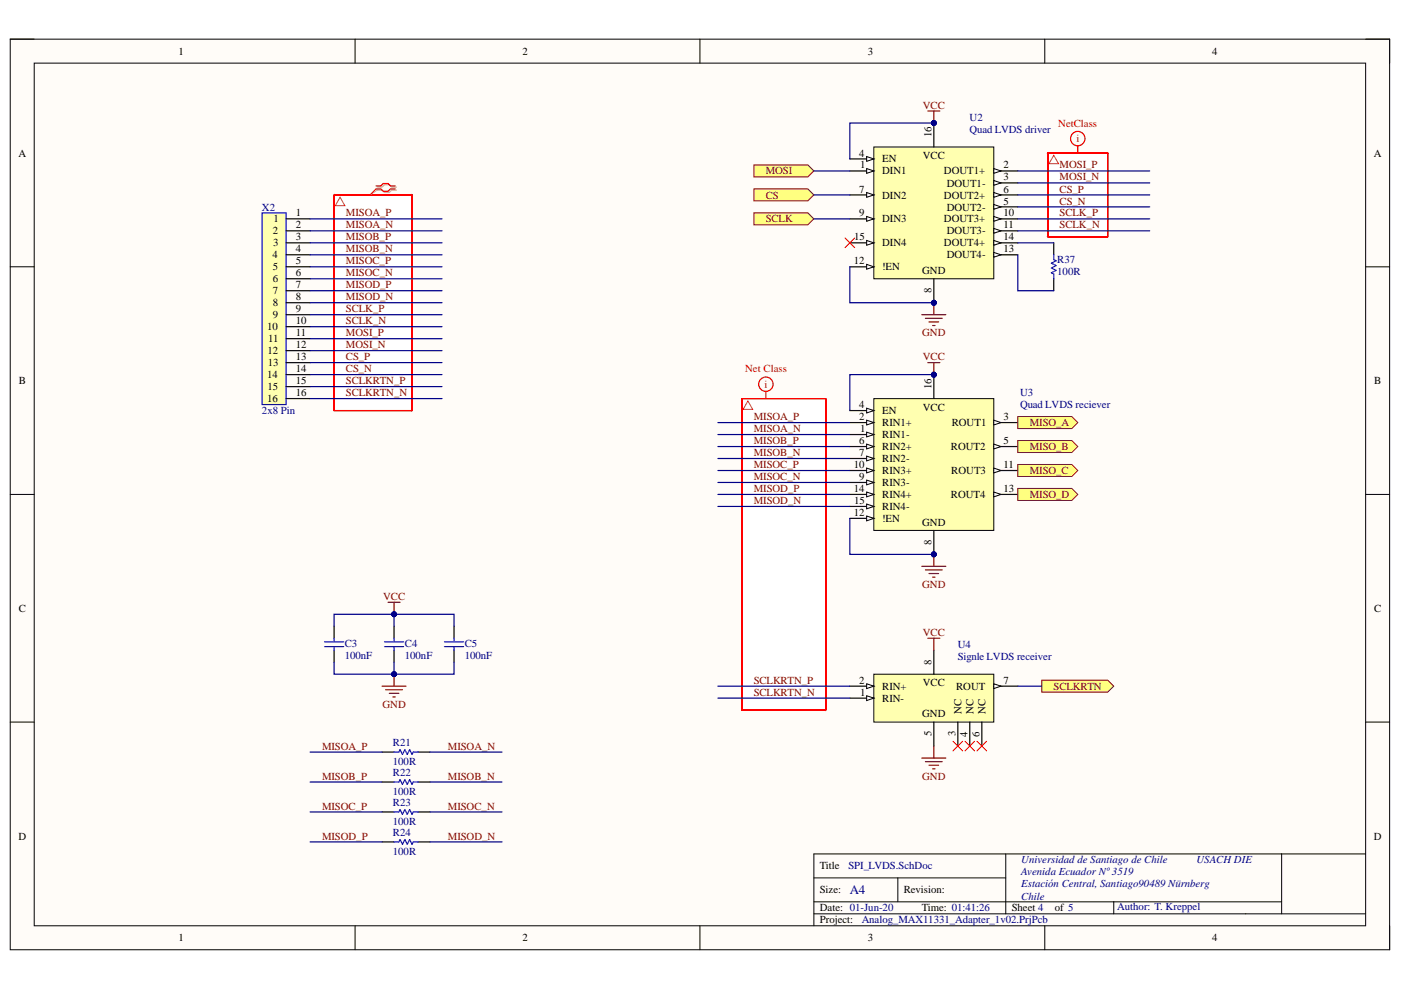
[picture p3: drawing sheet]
<svg xmlns="http://www.w3.org/2000/svg" width="297mm" height="210mm" viewBox="0 0 297 210" stroke-linecap="round" stroke-linejoin="round" font-family="sans-serif">
<defs><g id="words">
<text font-size="2.7" fill="#000080" x="180.2" y="189.6">A4</text>
<g font-size="2.3">
<text x="37.9" y="11.6">1</text>
<text x="110.8" y="11.6">2</text>
<text x="184" y="11.6">3</text>
<text x="257" y="11.6">4</text>
<text x="197.5" y="29.1" transform="rotate(-90 197.5 29.1)">16</text>
<text x="3.9" y="33.2">A</text>
<text x="182.2" y="33.2">4</text>
<text x="182.4" y="35.7">1</text>
<text x="187.1" y="34.4">EN</text>
<text x="195.6" y="33.7">VCC</text>
<text x="212.7" y="35.7">2</text>
<text x="291.2" y="33.2">A</text>
<text x="182.2" y="40.8">7</text>
<text x="187.1" y="37">DIN1</text>
<text x="200.1" y="37">DOUT1+</text>
<text x="200.7" y="39.6">DOUT1-</text>
<text x="212.7" y="38.3">3</text>
<text x="212.7" y="40.8">6</text>
<text x="58" y="47.2">1</text>
<text x="62.7" y="45.9">1</text>
<text x="182.2" y="45.9">9</text>
<text x="187.1" y="42.1">DIN2</text>
<text x="187.1" y="47.2">DIN3</text>
<text x="200.1" y="42.1">DOUT2+</text>
<text x="200.1" y="47.2">DOUT3+</text>
<text x="200.7" y="44.6">DOUT2-</text>
<text x="212.7" y="43.4">5</text>
<text x="212.7" y="45.9">10</text>
<text x="57.8" y="49.7">2</text>
<text x="57.9" y="52.2">3</text>
<text x="62.7" y="48.4">2</text>
<text x="62.7" y="51">3</text>
<text x="62.7" y="53.5">4</text>
<text x="181.1" y="51">15</text>
<text x="187.1" y="52.2">DIN4</text>
<text x="200.1" y="52.2">DOUT4+</text>
<text x="200.7" y="49.7">DOUT3-</text>
<text x="212.7" y="48.4">11</text>
<text x="212.7" y="53.5">13</text>
<text x="212.7" y="51">14</text>
<text x="57.8" y="54.8">4</text>
<text x="57.8" y="59.8">6</text>
<text x="57.9" y="57.3">5</text>
<text x="62.7" y="56">5</text>
<text x="62.7" y="58.6">6</text>
<text x="181" y="56">12</text>
<text x="187.1" y="57.3">!EN</text>
<text x="195.5" y="58.1">GND</text>
<text x="200.7" y="54.8">DOUT4-</text>
<text x="57.8" y="62.4">7</text>
<text x="57.9" y="65">8</text>
<text x="62.7" y="61.2">7</text>
<text x="62.7" y="63.7">8</text>
<text x="197.5" y="62.1" transform="rotate(-90 197.5 62.1)">8</text>
<text x="56.6" y="70">10</text>
<text x="57.8" y="67.5">9</text>
<text x="62.7" y="66.2">9</text>
<text x="62.7" y="68.8">10</text>
<text x="62.7" y="71.3">11</text>
<text x="56.7" y="75.1">12</text>
<text x="56.8" y="77.6">13</text>
<text x="56.9" y="72.6">11</text>
<text x="62.7" y="73.8">12</text>
<text x="62.7" y="76.4">13</text>
<text x="4" y="81.4">B</text>
<text x="56.6" y="80.2">14</text>
<text x="56.7" y="82.8">15</text>
<text x="62.7" y="78.9">14</text>
<text x="62.7" y="81.4">15</text>
<text x="197.5" y="82.5" transform="rotate(-90 197.5 82.5)">16</text>
<text x="291.4" y="81.4">B</text>
<text x="56.6" y="85.3">16</text>
<text x="62.7" y="84">16</text>
<text x="182.2" y="89.1">2</text>
<text x="182.2" y="86.6">4</text>
<text x="187.1" y="87.8">EN</text>
<text x="195.6" y="87.1">VCC</text>
<text x="212.7" y="89.1">3</text>
<text x="182.2" y="94.2">6</text>
<text x="182.4" y="91.6">1</text>
<text x="187.1" y="92.9">RIN1-</text>
<text x="187.1" y="90.4">RIN1+</text>
<text x="187.1" y="95.4">RIN2+</text>
<text x="201.6" y="95.4">ROUT2</text>
<text x="201.8" y="90.4">ROUT1</text>
<text x="212.7" y="94.2">5</text>
<text x="181" y="99.2">10</text>
<text x="182.2" y="96.7">7</text>
<text x="182.2" y="101.8">9</text>
<text x="187.1" y="98">RIN2-</text>
<text x="187.1" y="100.5">RIN3+</text>
<text x="201.7" y="100.5">ROUT3</text>
<text x="212.7" y="99.2">11</text>
<text x="181" y="104.3">14</text>
<text x="181.1" y="106.9">15</text>
<text x="187.1" y="103">RIN3-</text>
<text x="187.1" y="105.6">RIN4+</text>
<text x="201.6" y="105.6">ROUT4</text>
<text x="212.7" y="104.3">13</text>
<text x="181" y="109.4">12</text>
<text x="187.1" y="110.7">!EN</text>
<text x="187.1" y="108.1">RIN4-</text>
<text x="195.5" y="111.4">GND</text>
<text x="197.5" y="115.5" transform="rotate(-90 197.5 115.5)">8</text>
<text x="4" y="129.7">C</text>
<text x="291.3" y="129.7">C</text>
<text x="197.5" y="140.9" transform="rotate(-90 197.5 140.9)">8</text>
<text x="182.2" y="145">2</text>
<text x="182.4" y="147.5">1</text>
<text x="187.1" y="148.8">RIN-</text>
<text x="187.1" y="146.2">RIN+</text>
<text x="195.6" y="145.5">VCC</text>
<text x="202.7" y="146.2">ROUT</text>
<text x="212.7" y="145">7</text>
<text x="195.5" y="152.1">GND</text>
<text x="203.9" y="151.3" transform="rotate(-90 203.9 151.3)">NC</text>
<text x="206.4" y="151.3" transform="rotate(-90 206.4 151.3)">NC</text>
<text x="208.9" y="151.3" transform="rotate(-90 208.9 151.3)">NC</text>
<text x="197.5" y="156.1" transform="rotate(-90 197.5 156.1)">5</text>
<text x="202.6" y="156.1" transform="rotate(-90 202.6 156.1)">3</text>
<text x="205.1" y="156.2" transform="rotate(-90 205.1 156.2)">4</text>
<text x="207.7" y="156.2" transform="rotate(-90 207.7 156.2)">6</text>
<text x="3.9" y="178">D</text>
<text x="291.3" y="178">D</text>
<text x="173.8" y="184.3">Title</text>
<text x="173.8" y="189.4">Size:</text>
<text x="191.6" y="189.4">Revision:</text>
<text x="173.8" y="193.3">Date: 01-Jun-20</text>
<text x="173.8" y="195.8">Project:</text>
<text x="195.4" y="193.3">Time: 01:41:26</text>
<text x="214.5" y="193.3">Sheet 4</text>
<text x="223.6" y="193.3">of 5</text>
<text x="37.9" y="199.6">1</text>
<text x="110.8" y="199.6">2</text>
<text x="184" y="199.6">3</text>
<text x="257" y="199.6">4</text>
</g>
<g font-size="2.3" fill="#800000">
<text x="195.6" y="23">VCC</text>
<text x="224.7" y="35.7">MOSI_P</text>
<text x="162.4" y="37">MOSI</text>
<text x="224.7" y="38.3">MOSI_N</text>
<text x="224.7" y="40.8">CS_P</text>
<text x="73.4" y="45.9">MISOA_P</text>
<text x="162.4" y="47.2">SCLK</text>
<text x="162.4" y="42.1">CS</text>
<text x="224.7" y="45.9">SCLK_P</text>
<text x="224.7" y="43.4">CS_N</text>
<text x="73.4" y="48.4">MISOA_N</text>
<text x="73.4" y="53.5">MISOB_N</text>
<text x="73.4" y="51">MISOB_P</text>
<text x="224.7" y="48.4">SCLK_N</text>
<text x="73.4" y="56">MISOC_P</text>
<text x="73.4" y="58.6">MISOC_N</text>
<text x="73.4" y="63.7">MISOD_N</text>
<text x="73.4" y="61.2">MISOD_P</text>
<text x="73.4" y="66.2">SCLK_P</text>
<text x="73.4" y="68.8">SCLK_N</text>
<text x="73.4" y="71.3">MOSI_P</text>
<text x="195.5" y="71.3">GND</text>
<text x="73.4" y="73.8">MOSI_N</text>
<text x="73.4" y="76.4">CS_P</text>
<text x="195.6" y="76.4">VCC</text>
<text x="73.4" y="81.4">SCLKRTN_P</text>
<text x="73.4" y="78.9">CS_N</text>
<text x="73.4" y="84">SCLKRTN_N</text>
<text x="159.8" y="89.1">MISOA_P</text>
<text x="159.8" y="91.6">MISOA_N</text>
<text x="159.8" y="94.2">MISOB_P</text>
<text x="218.3" y="90.4">MISO_A</text>
<text x="218.3" y="95.4">MISO_B</text>
<text x="159.8" y="96.7">MISOB_N</text>
<text x="159.8" y="99.2">MISOC_P</text>
<text x="159.8" y="101.8">MISOC_N</text>
<text x="218.3" y="100.5">MISO_C</text>
<text x="159.8" y="106.9">MISOD_N</text>
<text x="159.8" y="104.3">MISOD_P</text>
<text x="218.3" y="105.6">MISO_D</text>
<text x="195.5" y="124.6">GND</text>
<text x="81.2" y="127.2">VCC</text>
<text x="195.6" y="134.8">VCC</text>
<text x="159.8" y="145">SCLKRTN_P</text>
<text x="159.8" y="147.5">SCLKRTN_N</text>
<text x="223.4" y="146.2">SCLKRTN</text>
<text x="81.1" y="150.1">GND</text>
<text x="68.3" y="158.9">MISOA_P</text>
<text x="95" y="158.9">MISOA_N</text>
<text x="68.3" y="165.3">MISOB_P</text>
<text x="95" y="165.3">MISOB_N</text>
<text x="195.5" y="165.3">GND</text>
<text x="68.3" y="171.7">MISOC_P</text>
<text x="95" y="171.7">MISOC_N</text>
<text x="68.3" y="178">MISOD_P</text>
<text x="95" y="178">MISOD_N</text>
</g>
<g font-size="2.3" fill="#000080">
<text x="205.6" y="25.6">U2</text>
<text x="205.6" y="28.1">Quad LVDS driver</text>
<text x="55.5" y="44.6">X2</text>
<text x="224.2" y="55.8">R37</text>
<text x="224.2" y="58.3">100R</text>
<text x="55.5" y="87.8">2x8 Pin</text>
<text x="216.3" y="84">U3</text>
<text x="216.3" y="86.6">Quad LVDS reciever</text>
<text x="73.1" y="137.1">C3</text>
<text x="85.8" y="137.1">C4</text>
<text x="98.5" y="137.1">C5</text>
<text x="203" y="137.3">U4</text>
<text x="73.1" y="139.6">100nF</text>
<text x="85.8" y="139.6">100nF</text>
<text x="98.5" y="139.6">100nF</text>
<text x="203" y="139.9">Signle LVDS receiver</text>
<text x="83.3" y="158.2">R21</text>
<text x="83.3" y="162.2">100R</text>
<text x="83.3" y="164.5">R22</text>
<text x="83.3" y="168.6">100R</text>
<text x="83.3" y="170.9">R23</text>
<text x="83.3" y="175">100R</text>
<text x="83.3" y="177.2">R24</text>
<text x="83.3" y="181.3">100R</text>
<text x="179.9" y="184.3">SPI_LVDS.SchDoc</text>
<text x="216.5" y="185.6">Avenida Ecuador Nº 3519</text>
<text x="216.5" y="183.1">Universidad de Santiago de Chile</text>
<text x="253.7" y="183.1">USACH DIE</text>
<text x="216.5" y="188.1">Estación Central, Santiago90489 Nürnberg</text>
<text x="216.5" y="190.7">Chile</text>
<text x="182.7" y="195.8">Analog_MAX11331_Adapter_1v02.PrjPcb</text>
<text x="236.9" y="193">Author: T. Kreppel</text>
</g>
<g font-size="2.3" fill="#f00">
<text x="224.4" y="26.8">NetClass</text>
<text x="228.2" y="30.1">i</text>
<text x="158" y="78.9">Net Class</text>
<text x="162.1" y="82.2">i</text>
</g>
</g></defs>
<path d="M2.2 8.3h292.4v193.1h-292.4z" fill-rule="evenodd" fill="#fffcf8"/>
<path d="M2.2 8.3h292.4v193.1h-292.4z" fill="none" stroke="#000" stroke-width=".21"/>
<path d="M7.3 13.4h282.2v182.9h-282.2z" fill-rule="evenodd" fill="#fffcf8"/>
<g fill="none" stroke="#000" stroke-width=".21">
<path d="M2.2 8.3h5.1M7.3 13.4h282.2v182.9h-282.2zM75.3 8.3v5.1M148.4 8.3v5.1M221.5 8.3v5.1M289.5 8.3h5.1v5.1M2.2 56.6h5.1M289.5 56.6h5.1M2.2 104.8h5.1M289.5 104.8h5.1M2.2 153.1h5.1M289.5 153.1h5.1"/>
<path d="M75.3 196.3v5.1M148.4 196.3v5.1M221.5 196.3v5.1M294.6 196.3v5.1"/>
</g>
<g fill="#fff">
<path d="M70.8 41.3h16.6v45.8h-16.6z" fill-rule="evenodd"/>
<path d="M157.3 84.5h17.8v66.1h-17.8z" fill-rule="evenodd"/>
<path d="M222.1 32.4h12.8v17.8h-12.8z" fill-rule="evenodd"/>
</g>
<path d="M172.6 186.1h40.6M172.6 193.8h116.9M172.6 191.2h99.1M190.4 186.1v5.1M213.2 181.1v12.7M236.1 191.2v2.6M271.7 181.1v12.7M289.5 181.1h-116.9v15.2" fill="none" stroke="#000" stroke-width=".21"/>
<circle cx="198" cy="64.2" r=".51" fill="#000080"/>
<circle cx="198" cy="64.2" r=".51" fill="none" stroke="#000080" stroke-width=".21"/>
<circle cx="198" cy="26.1" r=".51" fill="#000080"/>
<circle cx="198" cy="26.1" r=".51" fill="none" stroke="#000080" stroke-width=".21"/>
<path d="M185.3 31.2h25.4v27.9h-25.4z" fill-rule="evenodd" fill="#ffffb0"/>
<path d="M185.3 31.2h25.4v27.9h-25.4z" fill="none" stroke="#000" stroke-width=".21"/>
<path d="M180.2 36.2h5.1" fill="none" stroke="#000" stroke-width=".25"/>
<path d="M183.7 35.7l1.6 .5-1.6 .6z" fill="#f8fcff"/>
<path d="M183.7 35.7l1.6 .5-1.6 .6z" fill="none" stroke="#000" stroke-width=".21"/>
<path d="M210.7 36.2h5.1" fill="none" stroke="#000" stroke-width=".25"/>
<path d="M210.7 35.7l1.5 .5-1.5 .6z" fill="#f8fcff"/>
<path d="M210.7 35.7l1.5 .5-1.5 .6z" fill="none" stroke="#000" stroke-width=".21"/>
<path d="M210.7 38.8h5.1" fill="none" stroke="#000" stroke-width=".25"/>
<path d="M210.7 38.3l1.5 .5-1.5 .5z" fill="#f8fcff"/>
<path d="M210.7 38.3l1.5 .5-1.5 .5z" fill="none" stroke="#000" stroke-width=".21"/>
<path d="M180.2 33.7h5.1" fill="none" stroke="#000" stroke-width=".25"/>
<path d="M183.7 33.2l1.6 .5-1.6 .5z" fill="#f8fcff"/>
<path d="M183.7 33.2l1.6 .5-1.6 .5z" fill="none" stroke="#000" stroke-width=".21"/>
<path d="M210.7 43.9h5.1" fill="none" stroke="#000" stroke-width=".25"/>
<path d="M210.7 43.4l1.5 .5-1.5 .5z" fill="#f8fcff"/>
<path d="M210.7 43.4l1.5 .5-1.5 .5z" fill="none" stroke="#000" stroke-width=".21"/>
<path d="M210.7 41.3h5.1" fill="none" stroke="#000" stroke-width=".25"/>
<path d="M210.7 40.8l1.5 .5-1.5 .5z" fill="#f8fcff"/>
<path d="M210.7 40.8l1.5 .5-1.5 .5z" fill="none" stroke="#000" stroke-width=".21"/>
<path d="M180.2 41.3h5.1" fill="none" stroke="#000" stroke-width=".25"/>
<path d="M183.7 40.8l1.6 .5-1.6 .5z" fill="#f8fcff"/>
<path d="M183.7 40.8l1.6 .5-1.6 .5z" fill="none" stroke="#000" stroke-width=".21"/>
<path d="M198 59.1v5.1" fill="none" stroke="#000" stroke-width=".25"/>
<circle cx="198" cy="64.2" r=".51" fill="#000080"/>
<circle cx="198" cy="64.2" r=".51" fill="none" stroke="#000080" stroke-width=".21"/>
<path d="M180.2 46.4h5.1" fill="none" stroke="#000" stroke-width=".25"/>
<path d="M183.7 45.9l1.6 .5-1.6 .5z" fill="#f8fcff"/>
<path d="M183.7 45.9l1.6 .5-1.6 .5z" fill="none" stroke="#000" stroke-width=".21"/>
<path d="M210.7 46.4h5.1" fill="none" stroke="#000" stroke-width=".25"/>
<path d="M210.7 45.9l1.5 .5-1.5 .5z" fill="#f8fcff"/>
<path d="M210.7 45.9l1.5 .5-1.5 .5z" fill="none" stroke="#000" stroke-width=".21"/>
<path d="M210.7 48.9h5.1" fill="none" stroke="#000" stroke-width=".25"/>
<path d="M210.7 48.4l1.5 .5-1.5 .6z" fill="#f8fcff"/>
<path d="M210.7 48.4l1.5 .5-1.5 .6z" fill="none" stroke="#000" stroke-width=".21"/>
<path d="M180.2 56.6h5.1" fill="none" stroke="#000" stroke-width=".25"/>
<path d="M183.7 56.1l1.6 .5-1.6 .5z" fill="#f8fcff"/>
<path d="M183.7 56.1l1.6 .5-1.6 .5z" fill="none" stroke="#000" stroke-width=".21"/>
<path d="M210.7 54h5.1" fill="none" stroke="#000" stroke-width=".25"/>
<path d="M210.7 53.5l1.5 .5-1.5 .5z" fill="#f8fcff"/>
<path d="M210.7 53.5l1.5 .5-1.5 .5z" fill="none" stroke="#000" stroke-width=".21"/>
<path d="M210.7 51.5h5.1" fill="none" stroke="#000" stroke-width=".25"/>
<path d="M210.7 51l1.5 .5-1.5 .5z" fill="#f8fcff"/>
<path d="M210.7 51l1.5 .5-1.5 .5z" fill="none" stroke="#000" stroke-width=".21"/>
<path d="M180.2 51.5h5.1" fill="none" stroke="#000" stroke-width=".25"/>
<path d="M183.7 51l1.6 .5-1.6 .5z" fill="#f8fcff"/>
<path d="M183.7 51l1.6 .5-1.6 .5z" fill="none" stroke="#000" stroke-width=".21"/>
<path d="M198 26.1v5.1" fill="none" stroke="#000" stroke-width=".25"/>
<circle cx="198" cy="26.1" r=".51" fill="#000080"/>
<circle cx="198" cy="26.1" r=".51" fill="none" stroke="#000080" stroke-width=".21"/>
<circle cx="198" cy="117.5" r=".51" fill="#000080"/>
<circle cx="198" cy="117.5" r=".51" fill="none" stroke="#000080" stroke-width=".21"/>
<circle cx="198" cy="79.4" r=".51" fill="#000080"/>
<circle cx="198" cy="79.4" r=".51" fill="none" stroke="#000080" stroke-width=".21"/>
<path d="M185.3 84.5h25.4v28h-25.4z" fill-rule="evenodd" fill="#ffffb0"/>
<path d="M185.3 84.5h25.4v28h-25.4z" fill="none" stroke="#000" stroke-width=".21"/>
<path d="M180.2 92.1h5.1" fill="none" stroke="#000" stroke-width=".25"/>
<path d="M183.7 91.6l1.6 .5-1.6 .5z" fill="#f8fcff"/>
<path d="M183.7 91.6l1.6 .5-1.6 .5z" fill="none" stroke="#000" stroke-width=".21"/>
<path d="M180.2 89.6h5.1" fill="none" stroke="#000" stroke-width=".25"/>
<path d="M183.7 89.1l1.6 .5-1.6 .5z" fill="#f8fcff"/>
<path d="M183.7 89.1l1.6 .5-1.6 .5z" fill="none" stroke="#000" stroke-width=".21"/>
<path d="M210.7 89.6h5.1" fill="none" stroke="#000" stroke-width=".25"/>
<path d="M210.7 89.1l1.5 .5-1.5 .5z" fill="#f8fcff"/>
<path d="M210.7 89.1l1.5 .5-1.5 .5z" fill="none" stroke="#000" stroke-width=".21"/>
<path d="M180.2 87.1h5.1" fill="none" stroke="#000" stroke-width=".25"/>
<path d="M183.7 86.5l1.6 .6-1.6 .5z" fill="#f8fcff"/>
<path d="M183.7 86.5l1.6 .6-1.6 .5z" fill="none" stroke="#000" stroke-width=".21"/>
<path d="M210.7 94.7h5.1" fill="none" stroke="#000" stroke-width=".25"/>
<path d="M210.7 94.2l1.5 .5-1.5 .5z" fill="#f8fcff"/>
<path d="M210.7 94.2l1.5 .5-1.5 .5z" fill="none" stroke="#000" stroke-width=".21"/>
<path d="M180.2 94.7h5.1" fill="none" stroke="#000" stroke-width=".25"/>
<path d="M183.7 94.2l1.6 .5-1.6 .5z" fill="#f8fcff"/>
<path d="M183.7 94.2l1.6 .5-1.6 .5z" fill="none" stroke="#000" stroke-width=".21"/>
<path d="M180.2 97.2h5.1" fill="none" stroke="#000" stroke-width=".25"/>
<path d="M183.7 96.7l1.6 .5-1.6 .5z" fill="#f8fcff"/>
<path d="M183.7 96.7l1.6 .5-1.6 .5z" fill="none" stroke="#000" stroke-width=".21"/>
<path d="M198 112.5v5" fill="none" stroke="#000" stroke-width=".25"/>
<circle cx="198" cy="117.5" r=".51" fill="#000080"/>
<circle cx="198" cy="117.5" r=".51" fill="none" stroke="#000080" stroke-width=".21"/>
<path d="M180.2 102.3h5.1" fill="none" stroke="#000" stroke-width=".25"/>
<path d="M183.7 101.8l1.6 .5-1.6 .5z" fill="#f8fcff"/>
<path d="M183.7 101.8l1.6 .5-1.6 .5z" fill="none" stroke="#000" stroke-width=".21"/>
<path d="M180.2 99.8h5.1" fill="none" stroke="#000" stroke-width=".25"/>
<path d="M183.7 99.2l1.6 .6-1.6 .5z" fill="#f8fcff"/>
<path d="M183.7 99.2l1.6 .6-1.6 .5z" fill="none" stroke="#000" stroke-width=".21"/>
<path d="M210.7 99.8h5.1" fill="none" stroke="#000" stroke-width=".25"/>
<path d="M210.7 99.2l1.5 .6-1.5 .5z" fill="#f8fcff"/>
<path d="M210.7 99.2l1.5 .6-1.5 .5z" fill="none" stroke="#000" stroke-width=".21"/>
<path d="M180.2 109.9h5.1" fill="none" stroke="#000" stroke-width=".25"/>
<path d="M183.7 109.4l1.6 .5-1.6 .5z" fill="#f8fcff"/>
<path d="M183.7 109.4l1.6 .5-1.6 .5z" fill="none" stroke="#000" stroke-width=".21"/>
<path d="M210.7 104.8h5.1" fill="none" stroke="#000" stroke-width=".25"/>
<path d="M210.7 104.3l1.5 .5-1.5 .5z" fill="#f8fcff"/>
<path d="M210.7 104.3l1.5 .5-1.5 .5z" fill="none" stroke="#000" stroke-width=".21"/>
<path d="M180.2 104.8h5.1" fill="none" stroke="#000" stroke-width=".25"/>
<path d="M183.7 104.3l1.6 .5-1.6 .5z" fill="#f8fcff"/>
<path d="M183.7 104.3l1.6 .5-1.6 .5z" fill="none" stroke="#000" stroke-width=".21"/>
<path d="M180.2 107.4h5.1" fill="none" stroke="#000" stroke-width=".25"/>
<path d="M183.7 106.9l1.6 .5-1.6 .5z" fill="#f8fcff"/>
<path d="M183.7 106.9l1.6 .5-1.6 .5z" fill="none" stroke="#000" stroke-width=".21"/>
<path d="M198 79.4v5.1" fill="none" stroke="#000" stroke-width=".25"/>
<circle cx="198" cy="79.4" r=".51" fill="#000080"/>
<circle cx="198" cy="79.4" r=".51" fill="none" stroke="#000080" stroke-width=".21"/>
<path d="M81 159.5h2.5M88.6 159.5h2.6M81 165.8h2.5M81 172.2h2.5M81 178.5h2.5M88.6 165.8h2.6M88.6 172.2h2.6M88.6 178.5h2.6" fill="none" stroke="#000" stroke-width=".25"/>
<path d="M83.5 159.5h1.1l.2-.6 .5 1.1 .5-1.1 .5 1.1 .6-1.1 .5 1.1 .2-.5h1M83.5 165.8h1.1l.2-.5 .5 1 .5-1 .5 1 .6-1 .5 1 .2-.5h1M83.5 172.2h1.1l.2-.6 .5 1.1 .5-1.1 .5 1.1 .6-1.1 .5 1.1 .2-.5h1M83.5 178.5h1.1l.2-.5 .5 1 .5-1 .5 1 .6-1 .5 1 .2-.5h1" fill="none" stroke="#00f" stroke-width=".25"/>
<path d="M185.3 142.9h25.4v10.2h-25.4z" fill-rule="evenodd" fill="#ffffb0"/>
<path d="M185.3 142.9h25.4v10.2h-25.4z" fill="none" stroke="#000" stroke-width=".21"/>
<path d="M180.2 148h5.1" fill="none" stroke="#000" stroke-width=".25"/>
<path d="M183.7 147.5l1.6 .5-1.6 .5z" fill="#f8fcff"/>
<path d="M183.7 147.5l1.6 .5-1.6 .5z" fill="none" stroke="#000" stroke-width=".21"/>
<path d="M180.2 145.5h5.1" fill="none" stroke="#000" stroke-width=".25"/>
<path d="M183.7 145l1.6 .5-1.6 .5z" fill="#f8fcff"/>
<path d="M183.7 145l1.6 .5-1.6 .5z" fill="none" stroke="#000" stroke-width=".21"/>
<path d="M198 153.1v5.1M203.1 153.1v5.1M205.6 153.1v5.1M208.2 153.1v5.1M210.7 145.5h5.1" fill="none" stroke="#000" stroke-width=".25"/>
<path d="M210.7 145l1.5 .5-1.5 .5z" fill="#f8fcff"/>
<path d="M210.7 145l1.5 .5-1.5 .5z" fill="none" stroke="#000" stroke-width=".21"/>
<path d="M70.8 132.8v2.5M70.8 137.9v2.5M83.5 132.8v2.5M83.5 137.9v2.5M96.3 132.8v2.5M96.3 137.9v2.5M198 137.9v5" fill="none" stroke="#000" stroke-width=".25"/>
<path d="M68.8 137.1h4.1M68.8 136.1h4.1M70.8 135.3v.8M70.8 137.1v.8M81.5 137.1h4.1M81.5 136.1h4.1M83.5 135.3v.8M83.5 137.1v.8M94.2 137.1h4.1M94.2 136.1h4.1M96.3 135.3v.8M96.3 137.1v.8" fill="none" stroke="#00f" stroke-width=".25"/>
<path d="M198 117.5v2.6M195.4 120.1h5.1M196.2 120.8h3.6M197 121.6h2M197.7 122.4h.5" fill="none" stroke="#800000" stroke-width=".25"/>
<circle cx="198" cy="117.5" r=".51" fill="#000080"/>
<circle cx="198" cy="117.5" r=".51" fill="none" stroke="#000080" stroke-width=".21"/>
<path d="M195.4 66.7h5.1M196.2 67.5h3.6M197 68.3h2M197.7 69h.5M198 64.2v2.5" fill="none" stroke="#800000" stroke-width=".25"/>
<circle cx="198" cy="64.2" r=".51" fill="#000080"/>
<circle cx="198" cy="64.2" r=".51" fill="none" stroke="#000080" stroke-width=".21"/>
<path d="M81 145.5h5.1M81.8 146.2h3.5M82.5 147h2.1M83.3 147.8h.5M83.5 142.9v2.6M198 158.2v2.5M195.4 160.7h5.1M196.2 161.5h3.6M197 162.2h2M197.7 163h.5" fill="none" stroke="#800000" stroke-width=".25"/>
<circle cx="83.5" cy="142.9" r=".51" fill="#000080"/>
<circle cx="83.5" cy="142.9" r=".51" fill="none" stroke="#000080" stroke-width=".21"/>
<path d="M196.7 76.9h2.6M198 76.9v2.5" fill="none" stroke="#800000" stroke-width=".25"/>
<circle cx="198" cy="79.4" r=".51" fill="#000080"/>
<circle cx="198" cy="79.4" r=".51" fill="none" stroke="#000080" stroke-width=".21"/>
<path d="M196.7 23.5h2.6M198 23.5v2.6M196.7 135.3h2.6M198 135.3v2.6" fill="none" stroke="#800000" stroke-width=".25"/>
<circle cx="198" cy="26.1" r=".51" fill="#000080"/>
<circle cx="198" cy="26.1" r=".51" fill="none" stroke="#000080" stroke-width=".21"/>
<path d="M202.1 157.2l2 2M204.1 157.2l-2 2M204.6 157.2l2 2M206.6 157.2l-2 2M207.1 157.2l2.1 2M209.2 157.2l-2.1 2" fill="none" stroke="#f00" stroke-width=".21"/>
<path d="M159.8 45.1h11.5l1.3 1.3-1.3 1.3h-11.5z" fill-rule="evenodd" fill="#ffff80"/>
<path d="M159.8 45.1h11.5l1.3 1.3-1.3 1.3h-11.5z" fill="none" stroke="#800000" stroke-width=".21"/>
<path d="M159.8 35h11.5l1.3 1.2-1.3 1.3h-11.5z" fill-rule="evenodd" fill="#ffff80"/>
<path d="M159.8 35h11.5l1.3 1.2-1.3 1.3h-11.5z" fill="none" stroke="#800000" stroke-width=".21"/>
<path d="M159.8 40h11.5l1.3 1.3-1.3 1.3h-11.5z" fill-rule="evenodd" fill="#ffff80"/>
<path d="M159.8 40h11.5l1.3 1.3-1.3 1.3h-11.5z" fill="none" stroke="#800000" stroke-width=".21"/>
<path d="M215.8 88.3h11.4l1.3 1.3-1.3 1.3h-11.4z" fill-rule="evenodd" fill="#ffff80"/>
<path d="M215.8 88.3h11.4l1.3 1.3-1.3 1.3h-11.4z" fill="none" stroke="#800000" stroke-width=".21"/>
<path d="M215.8 93.4h11.4l1.3 1.3-1.3 1.2h-11.4z" fill-rule="evenodd" fill="#ffff80"/>
<path d="M215.8 93.4h11.4l1.3 1.3-1.3 1.2h-11.4z" fill="none" stroke="#800000" stroke-width=".21"/>
<path d="M215.8 98.5h11.4l1.3 1.3-1.3 1.2h-11.4z" fill-rule="evenodd" fill="#ffff80"/>
<path d="M215.8 98.5h11.4l1.3 1.3-1.3 1.2h-11.4z" fill="none" stroke="#800000" stroke-width=".21"/>
<path d="M215.8 103.6h11.4l1.3 1.2-1.3 1.3h-11.4z" fill-rule="evenodd" fill="#ffff80"/>
<path d="M215.8 103.6h11.4l1.3 1.2-1.3 1.3h-11.4z" fill="none" stroke="#800000" stroke-width=".21"/>
<path d="M220.9 144.2h14l1.2 1.3-1.2 1.3h-14z" fill-rule="evenodd" fill="#ffff80"/>
<path d="M220.9 144.2h14l1.2 1.3-1.2 1.3h-14z" fill="none" stroke="#800000" stroke-width=".21"/>
<path d="M82.3 127.7h2.5M83.5 127.7v2.5" fill="none" stroke="#800000" stroke-width=".25"/>
<circle cx="83.5" cy="130.2" r=".51" fill="#000080"/>
<circle cx="83.5" cy="130.2" r=".51" fill="none" stroke="#000080" stroke-width=".21"/>
<path d="M223.4 51.5v2.5M223.4 59.1v2.5" fill="none" stroke="#000" stroke-width=".25"/>
<path d="M223.4 54v1l.5 .3-1 .5 1 .5-1 .5 1 .5-1 .5 .5 .3v1" fill="none" stroke="#00f" stroke-width=".25"/>
<path d="M179.2 50.5l2 2M181.2 50.5l-2 2" fill="none" stroke="#f00" stroke-width=".21"/>
<path d="M55.6 45.1h5.1v40.7h-5.1z" fill-rule="evenodd" fill="#ffffb0"/>
<path d="M55.6 45.1h5.1v40.7h-5.1z" fill="none" stroke="#00f" stroke-width=".25"/>
<g fill="none" stroke="#000" stroke-width=".25">
<path d="M60.7 46.4h5M60.7 48.9h5M60.7 51.5h5M60.7 54h5M60.7 56.6h5M60.7 59.1h5M60.7 61.6h5M60.7 64.2h5M60.7 66.7h5M60.7 69.3h5M60.7 71.8h5M60.7 74.3h5"/>
<path d="M60.7 76.9h5M60.7 79.4h5M60.7 82h5M60.7 84.5h5"/>
</g>
<g fill="#f00" stroke="#f00" stroke-width=".21">
<path d="M70.8 86.9l.1 .2zM70.8 86.8l.1 .1zM70.8 86.6l.1 .1zM70.8 86.4l.1 .1zM70.8 86.2l.1 .2zM70.8 86.1l.1 .1zM70.8 85.9l.1 .1zM70.8 85.7l.1 .2zM70.8 85.6l.1 .1zM70.8 85.4l.1 .1zM70.8 85.2l.1 .2zM70.8 85.1l.1 .1zM70.8 84.9l.1 .1zM70.8 84.7l.1 .2zM70.8 84.6l.1 .1zM70.8 84.4l.1 .1zM70.8 84.2l.1 .1zM70.8 84.1l.1 .1zM70.8 83.9l.1 .1zM70.8 83.7l.1 .1zM70.8 83.5l.1 .2zM70.8 83.4l.1 .1zM70.8 83.2l.1 .1zM70.8 83l.1 .2zM70.8 82.9l.1 .1zM70.8 82.7l.1 .1zM70.8 82.5l.1 .2zM70.8 82.4l.1 .1zM70.8 82.2l.1 .1zM70.8 82l.1 .1zM70.8 81.9l.1 .1zM70.8 81.7l.1 .1zM70.8 81.5l.1 .1zM70.8 81.3l.1 .2zM70.8 81.2l.1 .1zM70.8 81l.1 .1zM70.8 80.8l.1 .2zM70.8 80.7l.1 .1zM70.8 80.5l.1 .1zM70.8 80.3l.1 .2zM70.8 80.2l.1 .1zM70.8 80l.1 .1zM70.8 79.8l.1 .2zM70.8 79.7l.1 .1zM70.8 79.5l.1 .1zM70.8 79.3l.1 .1zM70.8 79.1l.1 .2zM70.8 79l.1 .1zM70.8 78.8l.1 .1zM70.8 78.6l.1 .2zM70.8 78.5l.1 .1zM70.8 78.3l.1 .1zM70.8 78.1l.1 .2zM70.8 78l.1 .1zM70.8 77.8l.1 .1zM70.8 77.6l.1 .2zM70.8 77.5l.1 .1zM70.8 77.3l.1 .1zM70.8 77.1l.1 .1zM70.8 77l.1 .1zM70.8 76.8l.1 .1zM70.8 76.6l.1 .1zM70.8 76.4l.1 .2zM70.8 76.3l.1 .1zM70.8 76.1l.1 .1zM70.8 75.9l.1 .2zM70.8 75.8l.1 .1zM70.8 75.6l.1 .1zM70.8 75.4l.1 .2zM70.8 75.3l.1 .1zM70.8 75.1l.1 .1zM70.8 74.9l.1 .1zM70.8 74.8l.1 .1zM70.8 74.6l.1 .1zM70.8 74.4l.1 .1zM70.8 74.2l.1 .2zM70.8 74.1l.1 .1zM70.8 73.9l.1 .1zM70.8 73.7l.1 .2zM70.8 73.6l.1 .1zM70.8 73.4l.1 .1zM70.8 73.2l.1 .2zM70.8 73.1l.1 .1zM70.8 72.9l.1 .1zM70.8 72.7l.1 .2zM70.8 72.6l.1 .1zM70.8 72.4l.1 .1zM70.8 72.2l.1 .1zM70.8 72l.1 .2zM70.8 71.9l.1 .1zM70.8 71.7l.1 .1zM70.8 71.5l.1 .2zM70.8 71.4l.1 .1zM70.8 71.2l.1 .1zM70.8 71l.1 .2zM70.8 70.9l.1 .1zM70.8 70.7l.1 .1zM70.8 70.5l.1 .2zM70.8 70.4l.1 .1zM70.8 70.2l.1 .1zM70.8 70l.1 .1zM70.8 69.9l.1 .1zM70.8 69.7l.1 .1zM70.8 69.5l.1 .1zM70.8 69.3l.1 .2zM70.8 69.2l.1 .1zM70.8 69l.1 .1zM70.8 68.8l.1 .2zM70.8 68.7l.1 .1zM70.8 68.5l.1 .1zM70.8 68.3l.1 .2zM70.8 68.2l.1 .1zM70.8 68l.1 .1zM70.8 67.8l.1 .2zM70.8 67.7l.1 .1zM70.8 67.5l.1 .1zM70.8 67.3l.1 .1zM70.8 67.1l.1 .2zM70.8 67l.1 .1zM70.8 66.8l.1 .1zM70.8 66.6l.1 .2zM70.8 66.5l.1 .1zM70.8 66.3l.1 .1zM70.8 66.1l.1 .2zM70.8 66l.1 .1zM70.8 65.8l.1 .1zM70.8 65.6l.1 .2zM70.8 65.5l.1 .1zM70.8 65.3l.1 .1zM70.8 65.1l.1 .1zM70.8 64.9l.1 .2zM70.8 64.8l.1 .1zM70.8 64.6l.1 .1zM70.8 64.4l.1 .2zM70.8 64.3l.1 .1zM70.8 64.1l.1 .1zM70.8 63.9l.1 .2zM70.8 63.8l.1 .1zM70.8 63.6l.1 .1zM70.8 63.4l.1 .2zM70.8 63.3l.1 .1zM70.8 63.1l.1 .1zM70.8 62.9l.1 .1zM70.8 62.8l.1 .1zM70.8 62.6l.1 .1zM70.8 62.4l.1 .1zM70.8 62.2l.1 .2zM70.8 62.1l.1 .1zM70.8 61.9l.1 .1zM70.8 61.7l.1 .2zM70.8 61.6l.1 .1zM70.8 61.4l.1 .1zM70.8 61.2l.1 .2zM70.8 61.1l.1 .1zM70.8 60.9l.1 .1zM70.8 60.7l.1 .2zM70.8 60.6l.1 .1zM70.8 60.4l.1 .1zM70.8 60.2l.1 .1zM70.8 60l.1 .2zM70.8 59.9l.1 .1zM70.8 59.7l.1 .1zM70.8 59.5l.1 .2zM70.8 59.4l.1 .1zM70.8 59.2l.1 .1zM70.8 59l.1 .2zM70.8 58.9l.1 .1zM70.8 58.7l.1 .1zM70.8 58.5l.1 .2zM70.8 58.4l.1 .1zM70.8 58.2l.1 .1zM70.8 58l.1 .1zM70.8 57.9l.1 .1zM70.8 57.7l.1 .1zM70.8 57.5l.1 .1zM70.8 57.3l.1 .2zM70.8 57.2l.1 .1zM70.8 57l.1 .1zM70.8 56.8l.1 .2zM70.8 56.7l.1 .1zM70.8 56.5l.1 .1zM70.8 56.3l.1 .2zM70.8 56.2l.1 .1zM70.8 56l.1 .1zM70.8 55.8l.1 .1zM70.8 55.7l.1 .1zM70.8 55.5l.1 .1zM70.8 55.3l.1 .1zM70.8 55.1l.1 .2zM70.8 55l.1 .1zM70.8 54.8l.1 .1zM70.8 54.6l.1 .2zM70.8 54.5l.1 .1zM70.8 54.3l.1 .1zM70.8 54.1l.1 .2zM70.8 54l.1 .1zM70.8 53.8l.1 .1zM70.8 53.6l.1 .2zM70.8 53.5l.1 .1zM70.8 53.3l.1 .1zM70.8 53.1l.1 .1zM70.8 52.9l.1 .2zM70.8 52.8l.1 .1zM70.8 52.6l.1 .1zM70.8 52.4l.1 .2zM70.8 52.3l.1 .1zM70.8 52.1l.1 .1zM70.8 51.9l.1 .2zM70.8 51.8l.1 .1zM70.8 51.6l.1 .1zM70.8 51.4l.1 .2zM70.8 51.3l.1 .1zM70.8 51.1l.1 .1zM70.8 50.9l.1 .1zM70.8 50.8l.1 .1zM70.8 50.6l.1 .1zM70.8 50.4l.1 .1zM70.8 50.2l.1 .2zM70.8 50.1l.1 .1zM70.8 49.9l.1 .1zM70.8 49.7l.1 .2zM70.8 49.6l.1 .1zM70.8 49.4l.1 .1zM70.8 49.2l.1 .2zM70.8 49.1l.1 .1zM70.8 48.9l.1 .1zM70.8 48.7l.1 .1zM70.8 48.6l.1 .1zM70.8 48.4l.1 .1zM70.8 48.2l.1 .1zM70.8 48l.1 .2zM70.8 47.9l.1 .1zM70.8 47.7l.1 .1zM70.8 47.5l.1 .2zM70.8 47.4l.1 .1zM70.8 47.2l.1 .1zM70.8 47l.1 .2zM70.8 46.9l.1 .1zM70.8 46.7l.1 .1zM70.8 46.5l.1 .2zM70.8 46.4l.1 .1zM70.8 46.2l.1 .1zM70.8 46l.1 .1zM70.8 45.8l.1 .2zM70.8 45.7l.1 .1zM70.8 45.5l.1 .1zM70.8 45.3l.1 .2zM70.8 45.2l.1 .1zM70.8 45l.1 .1zM70.8 44.8l.1 .2zM70.8 44.7l.1 .1zM70.8 44.5l.1 .1zM70.8 44.3l.1 .2zM70.8 44.2l.1 .1zM70.8 44l.1 .1zM70.8 43.8l.1 .1zM70.8 43.7l.1 .1zM70.8 43.5l.1 .1zM70.8 43.3l.1 .1zM70.8 43.1l.1 .2zM70.8 43l.1 .1zM70.8 42.8l.1 .1zM70.8 42.6l.1 .2zM70.8 42.5l.1 .1zM70.8 42.3l.1 .1zM70.8 42.1l.1 .2zM70.8 42l.1 .1zM70.8 41.8l.1 .1zM70.8 41.6l.1 .2zM70.8 41.5l.1 .1zM70.8 41.3l.1 .1zM70.9 41.3h.1zM71.1 41.3h.1zM71.3 41.3h.1zM71.4 41.3h.1zM71.6 41.3h.1zM71.8 41.3h.1zM71.9 41.3h.2zM72.1 41.3h.1zM72.3 41.3h.1zM72.4 41.3h.2zM72.6 41.3h.1zM72.8 41.3h.1zM72.9 41.3h.2zM73.1 41.3h.1zM73.3 41.3h.1zM73.5 41.3h.1zM73.6 41.3h.1zM73.8 41.3h.1zM74 41.3h.1zM74.1 41.3h.2zM74.3 41.3h.1zM74.5 41.3h.1zM74.6 41.3h.2zM74.8 41.3h.1zM75 41.3h.1zM75.1 41.3h.2zM75.3 41.3h.1zM75.5 41.3h.1zM75.7 41.3h.1zM75.8 41.3h.1zM76 41.3h.1zM76.2 41.3h.1zM76.3 41.3h.2zM76.5 41.3h.1zM76.7 41.3h.1zM76.8 41.3h.2zM77 41.3h.1zM77.2 41.3h.1zM77.3 41.3h.2zM77.5 41.3h.1zM77.7 41.3h.1zM77.9 41.3h.1zM78 41.3h.1zM78.2 41.3h.1zM78.4 41.3h.1zM78.5 41.3h.2zM78.7 41.3h.1zM78.9 41.3h.1zM79 41.3h.2zM79.2 41.3h.1zM79.4 41.3h.1zM79.5 41.3h.2zM79.7 41.3h.1zM79.9 41.3h.1zM80.1 41.3h.1zM80.2 41.3h.1zM80.4 41.3h.1zM80.6 41.3h.1zM80.7 41.3h.2zM80.9 41.3h.1zM81.1 41.3h.1zM81.2 41.3h.2zM81.4 41.3h.1zM81.6 41.3h.1zM81.7 41.3h.2zM81.9 41.3h.1zM82.1 41.3h.1zM82.2 41.3h.2zM82.4 41.3h.1zM82.6 41.3h.1zM82.8 41.3h.1zM82.9 41.3h.2zM83.1 41.3h.1zM83.3 41.3h.1zM83.4 41.3h.2zM83.6 41.3h.1zM83.8 41.3h.1zM83.9 41.3h.2zM84.1 41.3h.1zM84.3 41.3h.1zM84.4 41.3h.2zM84.6 41.3h.1zM84.8 41.3h.1zM85 41.3h.1zM85.1 41.3h.2zM85.3 41.3h.1zM85.5 41.3h.1zM85.6 41.3h.2zM85.8 41.3h.1zM86 41.3h.1zM86.1 41.3h.2zM86.3 41.3h.1zM86.5 41.3h.1zM86.6 41.3h.2zM86.8 41.3h.1zM87 41.3h.1zM87.2 41.3h.1zM87.3 41.3l.1 .1zM87.3 41.5l.1 .1zM87.3 41.6l.1 .2zM87.3 41.8l.1 .1zM87.3 42l.1 .1zM87.3 42.1l.1 .2zM87.3 42.3l.1 .1zM87.3 42.5l.1 .1zM87.3 42.6l.1 .2zM87.3 42.8l.1 .1zM87.3 43l.1 .1zM87.3 43.1l.1 .2zM87.3 43.3l.1 .1zM87.3 43.5l.1 .1zM87.3 43.7l.1 .1zM87.3 43.8l.1 .1zM87.3 44l.1 .1zM87.3 44.2l.1 .1zM87.3 44.3l.1 .2zM87.3 44.5l.1 .1zM87.3 44.7l.1 .1zM87.3 44.8l.1 .2zM87.3 45l.1 .1zM87.3 45.2l.1 .1zM87.3 45.3l.1 .2zM87.3 45.5l.1 .1zM87.3 45.7l.1 .1zM87.3 45.8l.1 .2zM87.3 46l.1 .1zM87.3 46.2l.1 .1zM87.3 46.4l.1 .1zM87.3 46.5l.1 .2zM87.3 46.7l.1 .1zM87.3 46.9l.1 .1zM87.3 47l.1 .2zM87.3 47.2l.1 .1zM87.3 47.4l.1 .1zM87.3 47.5l.1 .2zM87.3 47.7l.1 .1zM87.3 47.9l.1 .1zM87.3 48l.1 .2zM87.3 48.2l.1 .1zM87.3 48.4l.1 .1zM87.3 48.6l.1 .1zM87.3 48.7l.1 .1zM87.3 48.9l.1 .1zM87.3 49.1l.1 .1zM87.3 49.2l.1 .2zM87.3 49.4l.1 .1zM87.3 49.6l.1 .1zM87.3 49.7l.1 .2zM87.3 49.9l.1 .1zM87.3 50.1l.1 .1zM87.3 50.2l.1 .2zM87.3 50.4l.1 .1zM87.3 50.6l.1 .1zM87.3 50.8l.1 .1zM87.3 50.9l.1 .1zM87.3 51.1l.1 .1zM87.3 51.3l.1 .1zM87.3 51.4l.1 .2zM87.3 51.6l.1 .1zM87.3 51.8l.1 .1zM87.3 51.9l.1 .2zM87.3 52.1l.1 .1zM87.3 52.3l.1 .1zM87.3 52.4l.1 .2zM87.3 52.6l.1 .1zM87.3 52.8l.1 .1zM87.3 52.9l.1 .2zM87.3 53.1l.1 .1zM87.3 53.3l.1 .1zM87.3 53.5l.1 .1zM87.3 53.6l.1 .2zM87.3 53.8l.1 .1zM87.3 54l.1 .1zM87.3 54.1l.1 .2zM87.3 54.3l.1 .1zM87.3 54.5l.1 .1zM87.3 54.6l.1 .2zM87.3 54.8l.1 .1zM87.3 55l.1 .1zM87.3 55.1l.1 .2zM87.3 55.3l.1 .1zM87.3 55.5l.1 .1zM87.3 55.7l.1 .1zM87.3 55.8l.1 .1zM87.3 56l.1 .1zM87.3 56.2l.1 .1zM87.3 56.3l.1 .2zM87.3 56.5l.1 .1zM87.3 56.7l.1 .1zM87.3 56.8l.1 .2zM87.3 57l.1 .1zM87.3 57.2l.1 .1zM87.3 57.3l.1 .2zM87.3 57.5l.1 .1zM87.3 57.7l.1 .1zM87.3 57.9l.1 .1zM87.3 58l.1 .1zM87.3 58.2l.1 .1zM87.3 58.4l.1 .1zM87.3 58.5l.1 .2zM87.3 58.7l.1 .1zM87.3 58.9l.1 .1zM87.3 59l.1 .2zM87.3 59.2l.1 .1zM87.3 59.4l.1 .1zM87.3 59.5l.1 .2zM87.3 59.7l.1 .1zM87.3 59.9l.1 .1zM87.3 60l.1 .2zM87.3 60.2l.1 .1zM87.3 60.4l.1 .1zM87.3 60.6l.1 .1zM87.3 60.7l.1 .2zM87.3 60.9l.1 .1zM87.3 61.1l.1 .1zM87.3 61.2l.1 .2zM87.3 61.4l.1 .1zM87.3 61.6l.1 .1zM87.3 61.7l.1 .2zM87.3 61.9l.1 .1zM87.3 62.1l.1 .1zM87.3 62.2l.1 .2zM87.3 62.4l.1 .1zM87.3 62.6l.1 .1zM87.3 62.8l.1 .1zM87.3 62.9l.1 .1zM87.3 63.1l.1 .1zM87.3 63.3l.1 .1zM87.3 63.4l.1 .2zM87.3 63.6l.1 .1zM87.3 63.8l.1 .1zM87.3 63.9l.1 .2zM87.3 64.1l.1 .1zM87.3 64.3l.1 .1zM87.3 64.4l.1 .2zM87.3 64.6l.1 .1zM87.3 64.8l.1 .1zM87.3 64.9l.1 .2zM87.3 65.1l.1 .1zM87.3 65.3l.1 .1zM87.3 65.5l.1 .1zM87.3 65.6l.1 .2zM87.3 65.8l.1 .1zM87.3 66l.1 .1zM87.3 66.1l.1 .2zM87.3 66.3l.1 .1zM87.3 66.5l.1 .1zM87.3 66.6l.1 .2zM87.3 66.8l.1 .1zM87.3 67l.1 .1zM87.3 67.1l.1 .2zM87.3 67.3l.1 .1zM87.3 67.5l.1 .1zM87.3 67.7l.1 .1zM87.3 67.8l.1 .2zM87.3 68l.1 .1zM87.3 68.2l.1 .1zM87.3 68.3l.1 .2zM87.3 68.5l.1 .1zM87.3 68.7l.1 .1zM87.3 68.8l.1 .2zM87.3 69l.1 .1zM87.3 69.2l.1 .1zM87.3 69.3l.1 .2zM87.3 69.5l.1 .1zM87.3 69.7l.1 .1zM87.3 69.9l.1 .1zM87.3 70l.1 .1zM87.3 70.2l.1 .1zM87.3 70.4l.1 .1zM87.3 70.5l.1 .2zM87.3 70.7l.1 .1zM87.3 70.9l.1 .1zM87.3 71l.1 .2zM87.3 71.2l.1 .1zM87.3 71.4l.1 .1zM87.3 71.5l.1 .2zM87.3 71.7l.1 .1zM87.3 71.9l.1 .1zM87.3 72l.1 .2zM87.3 72.2l.1 .1zM87.3 72.4l.1 .1zM87.3 72.6l.1 .1zM87.3 72.7l.1 .2zM87.3 72.9l.1 .1zM87.3 73.1l.1 .1zM87.3 73.2l.1 .2zM87.3 73.4l.1 .1zM87.3 73.6l.1 .1zM87.3 73.7l.1 .2zM87.3 73.9l.1 .1zM87.3 74.1l.1 .1zM87.3 74.2l.1 .2zM87.3 74.4l.1 .1zM87.3 74.6l.1 .1zM87.3 74.8l.1 .1zM87.3 74.9l.1 .1zM87.3 75.1l.1 .1zM87.3 75.3l.1 .1zM87.3 75.4l.1 .2zM87.3 75.6l.1 .1zM87.3 75.8l.1 .1zM87.3 75.9l.1 .2zM87.3 76.1l.1 .1zM87.3 76.3l.1 .1zM87.3 76.4l.1 .2zM87.3 76.6l.1 .1zM87.3 76.8l.1 .1zM87.3 77l.1 .1zM87.3 77.1l.1 .1zM87.3 77.3l.1 .1zM87.3 77.5l.1 .1zM87.3 77.6l.1 .2zM87.3 77.8l.1 .1zM87.3 78l.1 .1zM87.3 78.1l.1 .2zM87.3 78.3l.1 .1zM87.3 78.5l.1 .1zM87.3 78.6l.1 .2zM87.3 78.8l.1 .1zM87.3 79l.1 .1zM87.3 79.1l.1 .2zM87.3 79.3l.1 .1zM87.3 79.5l.1 .1zM87.3 79.7l.1 .1zM87.3 79.8l.1 .2zM87.3 80l.1 .1zM87.3 80.2l.1 .1zM87.3 80.3l.1 .2zM87.3 80.5l.1 .1zM87.3 80.7l.1 .1zM87.3 80.8l.1 .2zM87.3 81l.1 .1zM87.3 81.2l.1 .1zM87.3 81.3l.1 .2zM87.3 81.5l.1 .1zM87.3 81.7l.1 .1zM87.3 81.9l.1 .1zM87.3 82l.1 .1zM87.3 82.2l.1 .1zM87.3 82.4l.1 .1zM87.3 82.5l.1 .2zM87.3 82.7l.1 .1zM87.3 82.9l.1 .1zM87.3 83l.1 .2zM87.3 83.2l.1 .1zM87.3 83.4l.1 .1zM87.3 83.5l.1 .2zM87.3 83.7l.1 .1zM87.3 83.9l.1 .1zM87.3 84.1l.1 .1zM87.3 84.2l.1 .1zM87.3 84.4l.1 .1zM87.3 84.6l.1 .1zM87.3 84.7l.1 .2zM87.3 84.9l.1 .1zM87.3 85.1l.1 .1zM87.3 85.2l.1 .2zM87.3 85.4l.1 .1zM87.3 85.6l.1 .1zM87.3 85.7l.1 .2zM87.3 85.9l.1 .1zM87.3 86.1l.1 .1zM87.3 86.2l.1 .2zM87.3 86.4l.1 .1zM87.3 86.6l.1 .1zM87.3 86.8l.1 .1zM87.3 86.9l.1 .2zM87.2 87l.1 .1zM87 87l.2 .1zM86.9 87l.1 .1zM86.7 87l.1 .1zM86.5 87l.1 .1zM86.3 87l.2 .1zM86.2 87l.1 .1zM86 87l.1 .1zM85.8 87l.2 .1zM85.7 87l.1 .1zM85.5 87l.1 .1zM85.3 87l.2 .1zM85.2 87l.1 .1zM85 87l.1 .1zM84.8 87l.2 .1zM84.7 87l.1 .1zM84.5 87l.1 .1zM84.3 87l.1 .1zM84.1 87l.2 .1zM84 87l.1 .1zM83.8 87l.1 .1zM83.6 87l.2 .1zM83.5 87l.1 .1zM83.3 87l.1 .1zM83.1 87l.2 .1zM83 87l.1 .1zM82.8 87l.1 .1zM82.6 87l.2 .1zM82.5 87l.1 .1zM82.3 87l.1 .1zM82.1 87l.1 .1zM81.9 87l.2 .1zM81.8 87l.1 .1zM81.6 87l.1 .1zM81.4 87l.2 .1zM81.3 87l.1 .1zM81.1 87l.1 .1zM80.9 87l.2 .1zM80.8 87l.1 .1zM80.6 87l.1 .1zM80.4 87l.2 .1zM80.3 87l.1 .1zM80.1 87l.1 .1zM79.9 87l.1 .1zM79.7 87l.2 .1zM79.6 87l.1 .1zM79.4 87l.1 .1zM79.2 87l.2 .1zM79.1 87l.1 .1zM78.9 87l.1 .1zM78.7 87l.2 .1zM78.6 87l.1 .1zM78.4 87l.1 .1zM78.2 87l.2 .1zM78.1 87l.1 .1zM77.9 87l.1 .1zM77.7 87l.1 .1zM77.5 87l.2 .1zM77.4 87l.1 .1zM77.2 87l.1 .1zM77 87l.2 .1zM76.9 87l.1 .1zM76.7 87l.1 .1zM76.5 87l.2 .1zM76.4 87l.1 .1zM76.2 87l.1 .1zM76 87l.2 .1zM75.9 87l.1 .1zM75.7 87l.1 .1zM75.5 87l.1 .1zM75.3 87l.2 .1zM75.2 87l.1 .1zM75 87l.1 .1zM74.8 87l.2 .1zM74.7 87l.1 .1zM74.5 87l.1 .1zM74.3 87l.2 .1zM74.2 87l.1 .1zM74 87l.1 .1zM73.8 87l.2 .1zM73.7 87l.1 .1zM73.5 87l.1 .1zM73.3 87l.1 .1zM73.1 87l.2 .1zM73 87l.1 .1zM72.8 87l.1 .1zM72.6 87l.2 .1zM72.5 87l.1 .1zM72.3 87l.1 .1zM72.1 87l.2 .1zM72 87l.1 .1zM71.8 87l.1 .1zM71.6 87l.2 .1zM71.5 87l.1 .1zM71.3 87l.1 .1zM71.1 87l.1 .1zM71 87l.1 .1z"/>
<path d="M157.3 150.4v.2zM157.3 150.3v.1zM157.3 150.1v.1zM157.3 149.9v.2zM157.3 149.8v.1zM157.3 149.6v.1zM157.3 149.4v.2zM157.3 149.3v.1zM157.3 149.1v.1zM157.3 148.9v.1zM157.3 148.7v.2zM157.3 148.6v.1zM157.3 148.4v.1zM157.3 148.2v.2zM157.3 148.1v.1zM157.3 147.9v.1zM157.3 147.7v.2zM157.3 147.6v.1zM157.3 147.4v.1zM157.3 147.2v.2zM157.3 147.1v.1zM157.3 146.9v.1zM157.3 146.7v.1zM157.3 146.6v.1zM157.3 146.4v.1zM157.3 146.2v.1zM157.3 146v.2zM157.3 145.9v.1zM157.3 145.7v.1zM157.3 145.5v.2zM157.3 145.4v.1zM157.3 145.2v.1zM157.3 145v.2zM157.3 144.9v.1zM157.3 144.7v.1zM157.3 144.5v.1zM157.3 144.4v.1zM157.3 144.2v.1zM157.3 144v.1zM157.3 143.8v.2zM157.3 143.7v.1zM157.3 143.5v.1zM157.3 143.3v.2zM157.3 143.2v.1zM157.3 143v.1zM157.3 142.8v.2zM157.3 142.7v.1zM157.3 142.5v.1zM157.3 142.3v.2zM157.3 142.2v.1zM157.3 142v.1zM157.3 141.8v.1zM157.3 141.6v.2zM157.3 141.5v.1zM157.3 141.3v.1zM157.3 141.1v.2zM157.3 141v.1zM157.3 140.8v.1zM157.3 140.6v.2zM157.3 140.5v.1zM157.3 140.3v.1zM157.3 140.1v.2zM157.3 140v.1zM157.3 139.8v.1zM157.3 139.6v.1zM157.3 139.5v.1zM157.3 139.3v.1zM157.3 139.1v.1zM157.3 138.9v.2zM157.3 138.8v.1zM157.3 138.6v.1zM157.3 138.4v.2zM157.3 138.3v.1zM157.3 138.1v.1zM157.3 137.9v.2zM157.3 137.8v.1zM157.3 137.6v.1zM157.3 137.4v.1zM157.3 137.3v.1zM157.3 137.1v.1zM157.3 136.9v.1zM157.3 136.7v.2zM157.3 136.6v.1zM157.3 136.4v.1zM157.3 136.2v.2zM157.3 136.1v.1zM157.3 135.9v.1zM157.3 135.7v.2zM157.3 135.6v.1zM157.3 135.4v.1zM157.3 135.2v.2zM157.3 135.1v.1zM157.3 134.9v.1zM157.3 134.7v.1zM157.3 134.5v.2zM157.3 134.4v.1zM157.3 134.2v.1zM157.3 134v.2zM157.3 133.9v.1zM157.3 133.7v.1zM157.3 133.5v.2zM157.3 133.4v.1zM157.3 133.2v.1zM157.3 133v.2zM157.3 132.9v.1zM157.3 132.7v.1zM157.3 132.5v.1zM157.3 132.4v.1zM157.3 132.2v.1zM157.3 132v.1zM157.3 131.8v.2zM157.3 131.7v.1zM157.3 131.5v.1zM157.3 131.3v.2zM157.3 131.2v.1zM157.3 131v.1zM157.3 130.8v.2zM157.3 130.7v.1zM157.3 130.5v.1zM157.3 130.3v.2zM157.3 130.2v.1zM157.3 130v.1zM157.3 129.8v.1zM157.3 129.6v.2zM157.3 129.5v.1zM157.3 129.3v.1zM157.3 129.1v.2zM157.3 129v.1zM157.3 128.8v.1zM157.3 128.6v.2zM157.3 128.5v.1zM157.3 128.3v.1zM157.3 128.1v.2zM157.3 128v.1zM157.3 127.8v.1zM157.3 127.6v.1zM157.3 127.4v.2zM157.3 127.3v.1zM157.3 127.1v.1zM157.3 126.9v.2zM157.3 126.8v.1zM157.3 126.6v.1zM157.3 126.4v.2zM157.3 126.3v.1zM157.3 126.1v.1zM157.3 125.9v.2zM157.3 125.8v.1zM157.3 125.6v.1zM157.3 125.4v.1zM157.3 125.3v.1zM157.3 125.1v.1zM157.3 124.9v.1zM157.3 124.7v.2zM157.3 124.6v.1zM157.3 124.4v.1zM157.3 124.2v.2zM157.3 124.1v.1zM157.3 123.9v.1zM157.3 123.7v.2zM157.3 123.6v.1zM157.3 123.4v.1zM157.3 123.2v.2zM157.3 123.1v.1zM157.3 122.9v.1zM157.3 122.7v.1zM157.3 122.5v.2zM157.3 122.4v.1zM157.3 122.2v.1zM157.3 122v.2zM157.3 121.9v.1zM157.3 121.7v.1zM157.3 121.5v.2zM157.3 121.4v.1zM157.3 121.2v.1zM157.3 121v.2zM157.3 120.9v.1zM157.3 120.7v.1zM157.3 120.5v.1zM157.3 120.4v.1zM157.3 120.2v.1zM157.3 120v.1zM157.3 119.8v.2zM157.3 119.7v.1zM157.3 119.5v.1zM157.3 119.3v.2zM157.3 119.2v.1zM157.3 119v.1zM157.3 118.8v.2zM157.3 118.7v.1zM157.3 118.5v.1zM157.3 118.3v.1zM157.3 118.2v.1zM157.3 118v.1zM157.3 117.8v.1zM157.3 117.6v.2zM157.3 117.5v.1zM157.3 117.3v.1zM157.3 117.1v.2zM157.3 117v.1zM157.3 116.8v.1zM157.3 116.6v.2zM157.3 116.5v.1zM157.3 116.3v.1zM157.3 116.1v.2zM157.3 116v.1zM157.3 115.8v.1zM157.3 115.6v.1zM157.3 115.4v.2zM157.3 115.3v.1zM157.3 115.1v.1zM157.3 114.9v.2zM157.3 114.8v.1zM157.3 114.6v.1zM157.3 114.4v.2zM157.3 114.3v.1zM157.3 114.1v.1zM157.3 113.9v.2zM157.3 113.8v.1zM157.3 113.6v.1zM157.3 113.4v.1zM157.3 113.3v.1zM157.3 113.1v.1zM157.3 112.9v.1zM157.3 112.7v.2zM157.3 112.6v.1zM157.3 112.4v.1zM157.3 112.2v.2zM157.3 112.1v.1zM157.3 111.9v.1zM157.3 111.7v.2zM157.3 111.6v.1zM157.3 111.4v.1zM157.3 111.2v.1zM157.3 111.1v.1zM157.3 110.9v.1zM157.3 110.7v.1zM157.3 110.5v.2zM157.3 110.4v.1zM157.3 110.2v.1zM157.3 110v.2zM157.3 109.9v.1zM157.3 109.7v.1zM157.3 109.5v.2zM157.3 109.4v.1zM157.3 109.2v.1zM157.3 109v.2zM157.3 108.9v.1zM157.3 108.7v.1zM157.3 108.5v.1zM157.3 108.3v.2zM157.3 108.2v.1zM157.3 108v.1zM157.3 107.8v.2zM157.3 107.7v.1zM157.3 107.5v.1zM157.3 107.3v.2zM157.3 107.2v.1zM157.3 107v.1zM157.3 106.8v.2zM157.3 106.7v.1zM157.3 106.5v.1zM157.3 106.3v.1zM157.3 106.2v.1zM157.3 106v.1zM157.3 105.8v.1zM157.3 105.6v.2zM157.3 105.5v.1zM157.3 105.3v.1zM157.3 105.1v.2zM157.3 105v.1zM157.3 104.8v.1zM157.3 104.6v.2zM157.3 104.5v.1zM157.3 104.3v.1zM157.3 104.1v.1zM157.3 104v.1zM157.3 103.8v.1zM157.3 103.6v.1zM157.3 103.4v.2zM157.3 103.3v.1zM157.3 103.1v.1zM157.3 102.9v.2zM157.3 102.8v.1zM157.3 102.6v.1zM157.3 102.4v.2zM157.3 102.3v.1zM157.3 102.1v.1zM157.3 101.9v.2zM157.3 101.8v.1zM157.3 101.6v.1zM157.3 101.4v.1zM157.3 101.2v.2zM157.3 101.1v.1zM157.3 100.9v.1zM157.3 100.7v.2zM157.3 100.6v.1zM157.3 100.4v.1zM157.3 100.2v.2zM157.3 100.1v.1zM157.3 99.9v.1zM157.3 99.7v.2zM157.3 99.6v.1zM157.3 99.4v.1zM157.3 99.2v.1zM157.3 99.1v.1zM157.3 98.9v.1zM157.3 98.7v.1zM157.3 98.5v.2zM157.3 98.4v.1zM157.3 98.2v.1zM157.3 98v.2zM157.3 97.9v.1zM157.3 97.7v.1zM157.3 97.5v.2zM157.3 97.4v.1zM157.3 97.2v.1zM157.3 97v.2zM157.3 96.9v.1zM157.3 96.7v.1zM157.3 96.5v.1zM157.3 96.3v.2zM157.3 96.2v.1zM157.3 96v.1zM157.3 95.8v.2zM157.3 95.7v.1zM157.3 95.5v.1zM157.3 95.3v.2zM157.3 95.2v.1zM157.3 95v.1zM157.3 94.8v.2zM157.3 94.7v.1zM157.3 94.5v.1zM157.3 94.3v.1zM157.3 94.2v.1zM157.3 94v.1zM157.3 93.8v.1zM157.3 93.6v.2zM157.3 93.5v.1zM157.3 93.3v.1zM157.3 93.1v.2zM157.3 93v.1zM157.3 92.8v.1zM157.3 92.6v.2zM157.3 92.5v.1zM157.3 92.3v.1zM157.3 92.1v.1zM157.3 92v.1zM157.3 91.8v.1zM157.3 91.6v.1zM157.3 91.4v.2zM157.3 91.3v.1zM157.3 91.1v.1zM157.3 90.9v.2zM157.3 90.8v.1zM157.3 90.6v.1zM157.3 90.4v.2zM157.3 90.3v.1zM157.3 90.1v.1zM157.3 89.9v.2zM157.3 89.8v.1zM157.3 89.6v.1zM157.3 89.4v.1zM157.3 89.2v.2zM157.3 89.1v.1zM157.3 88.9v.1zM157.3 88.7v.2zM157.3 88.6v.1zM157.3 88.4v.1zM157.3 88.2v.2zM157.3 88.1v.1zM157.3 87.9v.1zM157.3 87.7v.2zM157.3 87.6v.1zM157.3 87.4v.1zM157.3 87.2v.1zM157.3 87.1v.1zM157.3 86.9v.1zM157.3 86.7v.1zM157.3 86.5v.2zM157.3 86.4v.1zM157.3 86.2v.1zM157.3 86v.2zM157.3 85.9v.1zM157.3 85.7v.1zM157.3 85.5v.2zM157.3 85.4v.1zM157.3 85.2v.1zM157.3 85v.1zM157.3 84.9v.1zM157.3 84.7v.1zM157.3 84.5v.1zM157.3 84.5h.2zM157.5 84.5h.1zM157.7 84.5h.1zM157.8 84.5h.2zM158 84.5h.1zM158.2 84.5h.1zM158.4 84.5h.1zM158.5 84.5h.2zM158.7 84.5h.1zM158.9 84.5h.1zM159 84.5h.2zM159.2 84.5h.1zM159.4 84.5h.1zM159.5 84.5h.2zM159.7 84.5h.1zM159.9 84.5h.1zM160 84.5h.2zM160.2 84.5h.1zM160.4 84.5h.1zM160.6 84.5h.1zM160.7 84.5h.2zM160.9 84.5h.1zM161.1 84.5h.1zM161.2 84.5h.2zM161.4 84.5h.1zM161.6 84.5h.1zM161.7 84.5h.2zM161.9 84.5h.1zM162.1 84.5h.1zM162.2 84.5h.2zM162.4 84.5h.1zM162.6 84.5h.1zM162.8 84.5h.1zM162.9 84.5h.2zM163.1 84.5h.1zM163.3 84.5h.1zM163.4 84.5h.2zM163.6 84.5h.1zM163.8 84.5h.1zM163.9 84.5h.2zM164.1 84.5h.1zM164.3 84.5h.1zM164.4 84.5h.2zM164.6 84.5h.1zM164.8 84.5h.1zM165 84.5h.1zM165.1 84.5h.2zM165.3 84.5h.1zM165.5 84.5h.1zM165.6 84.5h.2zM165.8 84.5h.1zM166 84.5h.1zM166.1 84.5h.2zM166.3 84.5h.1zM166.5 84.5h.1zM166.6 84.5h.2zM166.8 84.5h.1zM167 84.5h.1zM167.2 84.5h.1zM167.3 84.5h.2zM167.5 84.5h.1zM167.7 84.5h.1zM167.8 84.5h.2zM168 84.5h.1zM168.2 84.5h.1zM168.3 84.5h.2zM168.5 84.5h.1zM168.7 84.5h.1zM168.8 84.5h.2zM169 84.5h.1zM169.2 84.5h.1zM169.4 84.5h.1zM169.5 84.5h.2zM169.7 84.5h.1zM169.9 84.5h.1zM170 84.5h.2zM170.2 84.5h.1zM170.4 84.5h.1zM170.5 84.5h.2zM170.7 84.5h.1zM170.9 84.5h.1zM171 84.5h.2zM171.2 84.5h.1zM171.4 84.5h.1zM171.6 84.5h.1zM171.7 84.5h.1zM171.9 84.5h.1zM172.1 84.5h.1zM172.2 84.5h.2zM172.4 84.5h.1zM172.6 84.5h.1zM172.7 84.5h.2zM172.9 84.5h.1zM173.1 84.5h.1zM173.2 84.5h.2zM173.4 84.5h.1zM173.6 84.5h.1zM173.8 84.5h.1zM173.9 84.5h.1zM174.1 84.5h.1zM174.3 84.5h.1zM174.4 84.5h.2zM174.6 84.5h.1zM174.8 84.5h.1zM174.9 84.5h.2zM175.1 84.5v.1zM175.1 84.7v.1zM175.1 84.9v.1zM175.1 85v.1zM175.1 85.2v.1zM175.1 85.4v.1zM175.1 85.5v.2zM175.1 85.7v.1zM175.1 85.9v.1zM175.1 86v.2zM175.1 86.2v.1zM175.1 86.4v.1zM175.1 86.5v.2zM175.1 86.7v.1zM175.1 86.9v.1zM175.1 87.1v.1zM175.1 87.2v.1zM175.1 87.4v.1zM175.1 87.6v.1zM175.1 87.7v.2zM175.1 87.9v.1zM175.1 88.1v.1zM175.1 88.2v.2zM175.1 88.4v.1zM175.1 88.6v.1zM175.1 88.7v.2zM175.1 88.9v.1zM175.1 89.1v.1zM175.1 89.2v.2zM175.1 89.4v.1zM175.1 89.6v.1zM175.1 89.8v.1zM175.1 89.9v.2zM175.1 90.1v.1zM175.1 90.3v.1zM175.1 90.4v.2zM175.1 90.6v.1zM175.1 90.8v.1zM175.1 90.9v.2zM175.1 91.1v.1zM175.1 91.3v.1zM175.1 91.4v.2zM175.1 91.6v.1zM175.1 91.8v.1zM175.1 92v.1zM175.1 92.1v.1zM175.1 92.3v.1zM175.1 92.5v.1zM175.1 92.6v.2zM175.1 92.8v.1zM175.1 93v.1zM175.1 93.1v.2zM175.1 93.3v.1zM175.1 93.5v.1zM175.1 93.6v.2zM175.1 93.8v.1zM175.1 94v.1zM175.1 94.2v.1zM175.1 94.3v.1zM175.1 94.5v.1zM175.1 94.7v.1zM175.1 94.8v.2zM175.1 95v.1zM175.1 95.2v.1zM175.1 95.3v.2zM175.1 95.5v.1zM175.1 95.7v.1zM175.1 95.8v.2zM175.1 96v.1zM175.1 96.2v.1zM175.1 96.3v.2zM175.1 96.5v.1zM175.1 96.7v.1zM175.1 96.9v.1zM175.1 97v.2zM175.1 97.2v.1zM175.1 97.4v.1zM175.1 97.5v.2zM175.1 97.7v.1zM175.1 97.9v.1zM175.1 98v.2zM175.1 98.2v.1zM175.1 98.4v.1zM175.1 98.5v.2zM175.1 98.7v.1zM175.1 98.9v.1zM175.1 99.1v.1zM175.1 99.2v.1zM175.1 99.4v.1zM175.1 99.6v.1zM175.1 99.7v.2zM175.1 99.9v.1zM175.1 100.1v.1zM175.1 100.2v.2zM175.1 100.4v.1zM175.1 100.6v.1zM175.1 100.7v.2zM175.1 100.9v.1zM175.1 101.1v.1zM175.1 101.2v.2zM175.1 101.4v.1zM175.1 101.6v.1zM175.1 101.8v.1zM175.1 101.9v.2zM175.1 102.1v.1zM175.1 102.3v.1zM175.1 102.4v.2zM175.1 102.6v.1zM175.1 102.8v.1zM175.1 102.9v.2zM175.1 103.1v.1zM175.1 103.3v.1zM175.1 103.4v.2zM175.1 103.6v.1zM175.1 103.8v.1zM175.1 104v.1zM175.1 104.1v.1zM175.1 104.3v.1zM175.1 104.5v.1zM175.1 104.6v.2zM175.1 104.8v.1zM175.1 105v.1zM175.1 105.1v.2zM175.1 105.3v.1zM175.1 105.5v.1zM175.1 105.6v.2zM175.1 105.8v.1zM175.1 106v.1zM175.1 106.2v.1zM175.1 106.3v.1zM175.1 106.5v.1zM175.1 106.7v.1zM175.1 106.8v.2zM175.1 107v.1zM175.1 107.2v.1zM175.1 107.3v.2zM175.1 107.5v.1zM175.1 107.7v.1zM175.1 107.8v.2zM175.1 108v.1zM175.1 108.2v.1zM175.1 108.3v.2zM175.1 108.5v.1zM175.1 108.7v.1zM175.1 108.9v.1zM175.1 109v.2zM175.1 109.2v.1zM175.1 109.4v.1zM175.1 109.5v.2zM175.1 109.7v.1zM175.1 109.9v.1zM175.1 110v.2zM175.1 110.2v.1zM175.1 110.4v.1zM175.1 110.5v.2zM175.1 110.7v.1zM175.1 110.9v.1zM175.1 111.1v.1zM175.1 111.2v.1zM175.1 111.4v.1zM175.1 111.6v.1zM175.1 111.7v.2zM175.1 111.9v.1zM175.1 112.1v.1zM175.1 112.2v.2zM175.1 112.4v.1zM175.1 112.6v.1zM175.1 112.7v.2zM175.1 112.9v.1zM175.1 113.1v.1zM175.1 113.3v.1zM175.1 113.4v.1zM175.1 113.6v.1zM175.1 113.8v.1zM175.1 113.9v.2zM175.1 114.1v.1zM175.1 114.3v.1zM175.1 114.4v.2zM175.1 114.6v.1zM175.1 114.8v.1zM175.1 114.9v.2zM175.1 115.1v.1zM175.1 115.3v.1zM175.1 115.4v.2zM175.1 115.6v.1zM175.1 115.8v.1zM175.1 116v.1zM175.1 116.1v.2zM175.1 116.3v.1zM175.1 116.5v.1zM175.1 116.6v.2zM175.1 116.8v.1zM175.1 117v.1zM175.1 117.1v.2zM175.1 117.3v.1zM175.1 117.5v.1zM175.1 117.6v.2zM175.1 117.8v.1zM175.1 118v.1zM175.1 118.2v.1zM175.1 118.3v.1zM175.1 118.5v.1zM175.1 118.7v.1zM175.1 118.8v.2zM175.1 119v.1zM175.1 119.2v.1zM175.1 119.3v.2zM175.1 119.5v.1zM175.1 119.7v.1zM175.1 119.8v.2zM175.1 120v.1zM175.1 120.2v.1zM175.1 120.4v.1zM175.1 120.5v.1zM175.1 120.7v.1zM175.1 120.9v.1zM175.1 121v.2zM175.1 121.2v.1zM175.1 121.4v.1zM175.1 121.5v.2zM175.1 121.7v.1zM175.1 121.9v.1zM175.1 122v.2zM175.1 122.2v.1zM175.1 122.4v.1zM175.1 122.5v.2zM175.1 122.7v.1zM175.1 122.9v.1zM175.1 123.1v.1zM175.1 123.2v.2zM175.1 123.4v.1zM175.1 123.6v.1zM175.1 123.7v.2zM175.1 123.9v.1zM175.1 124.1v.1zM175.1 124.2v.2zM175.1 124.4v.1zM175.1 124.6v.1zM175.1 124.7v.2zM175.1 124.9v.1zM175.1 125.1v.1zM175.1 125.3v.1zM175.1 125.4v.1zM175.1 125.6v.1zM175.1 125.8v.1zM175.1 125.9v.2zM175.1 126.1v.1zM175.1 126.3v.1zM175.1 126.4v.2zM175.1 126.6v.1zM175.1 126.8v.1zM175.1 126.9v.2zM175.1 127.1v.1zM175.1 127.3v.1zM175.1 127.4v.2zM175.1 127.6v.1zM175.1 127.8v.1zM175.1 128v.1zM175.1 128.1v.2zM175.1 128.3v.1zM175.1 128.5v.1zM175.1 128.6v.2zM175.1 128.8v.1zM175.1 129v.1zM175.1 129.1v.2zM175.1 129.3v.1zM175.1 129.5v.1zM175.1 129.6v.2zM175.1 129.8v.1zM175.1 130v.1zM175.1 130.2v.1zM175.1 130.3v.2zM175.1 130.5v.1zM175.1 130.7v.1zM175.1 130.8v.2zM175.1 131v.1zM175.1 131.2v.1zM175.1 131.3v.2zM175.1 131.5v.1zM175.1 131.7v.1zM175.1 131.8v.2zM175.1 132v.1zM175.1 132.2v.1zM175.1 132.4v.1zM175.1 132.5v.1zM175.1 132.7v.1zM175.1 132.9v.1zM175.1 133v.2zM175.1 133.2v.1zM175.1 133.4v.1zM175.1 133.5v.2zM175.1 133.7v.1zM175.1 133.9v.1zM175.1 134v.2zM175.1 134.2v.1zM175.1 134.4v.1zM175.1 134.5v.2zM175.1 134.7v.1zM175.1 134.9v.1zM175.1 135.1v.1zM175.1 135.2v.2zM175.1 135.4v.1zM175.1 135.6v.1zM175.1 135.7v.2zM175.1 135.9v.1zM175.1 136.1v.1zM175.1 136.2v.2zM175.1 136.4v.1zM175.1 136.6v.1zM175.1 136.7v.2zM175.1 136.9v.1zM175.1 137.1v.1zM175.1 137.3v.1zM175.1 137.4v.1zM175.1 137.6v.1zM175.1 137.8v.1zM175.1 137.9v.2zM175.1 138.1v.1zM175.1 138.3v.1zM175.1 138.4v.2zM175.1 138.6v.1zM175.1 138.8v.1zM175.1 138.9v.2zM175.1 139.1v.1zM175.1 139.3v.1zM175.1 139.5v.1zM175.1 139.6v.1zM175.1 139.8v.1zM175.1 140v.1zM175.1 140.1v.2zM175.1 140.3v.1zM175.1 140.5v.1zM175.1 140.6v.2zM175.1 140.8v.1zM175.1 141v.1zM175.1 141.1v.2zM175.1 141.3v.1zM175.1 141.5v.1zM175.1 141.6v.2zM175.1 141.8v.1zM175.1 142v.1zM175.1 142.2v.1zM175.1 142.3v.2zM175.1 142.5v.1zM175.1 142.7v.1zM175.1 142.8v.2zM175.1 143v.1zM175.1 143.2v.1zM175.1 143.3v.2zM175.1 143.5v.1zM175.1 143.7v.1zM175.1 143.8v.2zM175.1 144v.1zM175.1 144.2v.1zM175.1 144.4v.1zM175.1 144.5v.1zM175.1 144.7v.1zM175.1 144.9v.1zM175.1 145v.2zM175.1 145.2v.1zM175.1 145.4v.1zM175.1 145.5v.2zM175.1 145.7v.1zM175.1 145.9v.1zM175.1 146v.2zM175.1 146.2v.1zM175.1 146.4v.1zM175.1 146.6v.1zM175.1 146.7v.1zM175.1 146.9v.1zM175.1 147.1v.1zM175.1 147.2v.2zM175.1 147.4v.1zM175.1 147.6v.1zM175.1 147.7v.2zM175.1 147.9v.1zM175.1 148.1v.1zM175.1 148.2v.2zM175.1 148.4v.1zM175.1 148.6v.1zM175.1 148.7v.2zM175.1 148.9v.1zM175.1 149.1v.1zM175.1 149.3v.1zM175.1 149.4v.2zM175.1 149.6v.1zM175.1 149.8v.1zM175.1 149.9v.2zM175.1 150.1v.1zM175.1 150.3v.1zM175.1 150.4v.2zM174.9 150.5l.2 .1zM174.8 150.5l.1 .1zM174.6 150.5l.1 .1zM174.4 150.5l.1 .1zM174.3 150.5l.1 .1zM174.1 150.5l.1 .1zM173.9 150.5l.1 .1zM173.7 150.5l.2 .1zM173.6 150.5l.1 .1zM173.4 150.5l.1 .1zM173.2 150.5l.2 .1zM173.1 150.5l.1 .1zM172.9 150.5l.1 .1zM172.7 150.5l.2 .1zM172.6 150.5l.1 .1zM172.4 150.5l.1 .1zM172.2 150.5l.1 .1zM172.1 150.5l.1 .1zM171.9 150.5l.1 .1zM171.7 150.5l.1 .1zM171.5 150.5l.2 .1zM171.4 150.5l.1 .1zM171.2 150.5l.1 .1zM171 150.5l.2 .1zM170.9 150.5l.1 .1zM170.7 150.5l.1 .1zM170.5 150.5l.2 .1zM170.4 150.5l.1 .1zM170.2 150.5l.1 .1zM170 150.5l.1 .1zM169.9 150.5l.1 .1zM169.7 150.5l.1 .1zM169.5 150.5l.1 .1zM169.3 150.5l.2 .1zM169.2 150.5l.1 .1zM169 150.5l.1 .1zM168.8 150.5l.2 .1zM168.7 150.5l.1 .1zM168.5 150.5l.1 .1zM168.3 150.5l.2 .1zM168.2 150.5l.1 .1zM168 150.5l.1 .1zM167.8 150.5l.1 .1zM167.7 150.5l.1 .1zM167.5 150.5l.1 .1zM167.3 150.5l.1 .1zM167.1 150.5l.2 .1zM167 150.5l.1 .1zM166.8 150.5l.1 .1zM166.6 150.5l.2 .1zM166.5 150.5l.1 .1zM166.3 150.5l.1 .1zM166.1 150.5l.2 .1zM166 150.5l.1 .1zM165.8 150.5l.1 .1zM165.6 150.5l.1 .1zM165.5 150.5l.1 .1zM165.3 150.5l.1 .1zM165.1 150.5l.1 .1zM164.9 150.5l.2 .1zM164.8 150.5l.1 .1zM164.6 150.5l.1 .1zM164.4 150.5l.2 .1zM164.3 150.5l.1 .1zM164.1 150.5l.1 .1zM163.9 150.5l.2 .1zM163.8 150.5l.1 .1zM163.6 150.5l.1 .1zM163.4 150.5l.1 .1zM163.3 150.5l.1 .1zM163.1 150.5l.1 .1zM162.9 150.5l.1 .1zM162.7 150.5l.2 .1zM162.6 150.5l.1 .1zM162.4 150.5l.1 .1zM162.2 150.5l.2 .1zM162.1 150.5l.1 .1zM161.9 150.5l.1 .1zM161.7 150.5l.2 .1zM161.6 150.5l.1 .1zM161.4 150.5l.1 .1zM161.2 150.5l.1 .1zM161.1 150.5l.1 .1zM160.9 150.5l.1 .1zM160.7 150.5l.1 .1zM160.5 150.5l.2 .1zM160.4 150.5l.1 .1zM160.2 150.5l.1 .1zM160 150.5l.2 .1zM159.9 150.5l.1 .1zM159.7 150.5l.1 .1zM159.5 150.5l.2 .1zM159.4 150.5l.1 .1zM159.2 150.5l.1 .1zM159 150.5l.1 .1zM158.9 150.5l.1 .1zM158.7 150.5l.1 .1zM158.5 150.5l.1 .1zM158.3 150.5l.2 .1zM158.2 150.5l.1 .1zM158 150.5l.1 .1zM157.8 150.5l.2 .1zM157.7 150.5l.1 .1zM157.5 150.5l.1 .1zM157.3 150.5l.2 .1z"/>
<path d="M234.7 50.2h.2zM234.6 50.2h.1zM234.4 50.2h.1zM234.2 50.2h.2zM234.1 50.2h.1zM233.9 50.2h.1zM233.7 50.2h.1zM233.5 50.2h.2zM233.4 50.2h.1zM233.2 50.2h.1zM233 50.2h.2zM232.9 50.2h.1zM232.7 50.2h.1zM232.5 50.2h.2zM232.4 50.2h.1zM232.2 50.2h.1zM232 50.2h.2zM231.9 50.2h.1zM231.7 50.2h.1zM231.5 50.2h.1zM231.3 50.2h.2zM231.2 50.2h.1zM231 50.2h.1zM230.8 50.2h.2zM230.7 50.2h.1zM230.5 50.2h.1zM230.3 50.2h.2zM230.2 50.2h.1zM230 50.2h.1zM229.8 50.2h.2zM229.7 50.2h.1zM229.5 50.2h.1zM229.3 50.2h.1zM229.1 50.2h.2zM229 50.2h.1zM228.8 50.2h.1zM228.6 50.2h.2zM228.5 50.2h.1zM228.3 50.2h.1zM228.1 50.2h.2zM228 50.2h.1zM227.8 50.2h.1zM227.6 50.2h.2zM227.5 50.2h.1zM227.3 50.2h.1zM227.1 50.2h.1zM226.9 50.2h.2zM226.8 50.2h.1zM226.6 50.2h.1zM226.4 50.2h.2zM226.3 50.2h.1zM226.1 50.2h.1zM225.9 50.2h.2zM225.8 50.2h.1zM225.6 50.2h.1zM225.4 50.2h.2zM225.3 50.2h.1zM225.1 50.2h.1zM224.9 50.2h.1zM224.7 50.2h.2zM224.6 50.2h.1zM224.4 50.2h.1zM224.2 50.2h.2zM224.1 50.2h.1zM223.9 50.2h.1zM223.7 50.2h.2zM223.6 50.2h.1zM223.4 50.2h.1zM223.2 50.2h.2zM223.1 50.2h.1zM222.9 50.2h.1zM222.7 50.2h.1zM222.5 50.2h.2zM222.4 50.2h.1zM222.2 50.2h.1zM222.1 50.1l.1 .1zM222.1 49.9l.1 .2zM222.1 49.8l.1 .1zM222.1 49.6l.1 .1zM222.1 49.4l.1 .2zM222.1 49.3l.1 .1zM222.1 49.1l.1 .1zM222.1 48.9l.1 .2zM222.1 48.8l.1 .1zM222.1 48.6l.1 .1zM222.1 48.4l.1 .2zM222.1 48.3l.1 .1zM222.1 48.1l.1 .1zM222.1 47.9l.1 .1zM222.1 47.8l.1 .1zM222.1 47.6l.1 .1zM222.1 47.4l.1 .1zM222.1 47.2l.1 .2zM222.1 47.1l.1 .1zM222.1 46.9l.1 .1zM222.1 46.7l.1 .2zM222.1 46.6l.1 .1zM222.1 46.4l.1 .1zM222.1 46.2l.1 .2zM222.1 46.1l.1 .1zM222.1 45.9l.1 .1zM222.1 45.7l.1 .1zM222.1 45.6l.1 .1zM222.1 45.4l.1 .1zM222.1 45.2l.1 .1zM222.1 45l.1 .2zM222.1 44.9l.1 .1zM222.1 44.7l.1 .1zM222.1 44.5l.1 .2zM222.1 44.4l.1 .1zM222.1 44.2l.1 .1zM222.1 44l.1 .2zM222.1 43.9l.1 .1zM222.1 43.7l.1 .1zM222.1 43.5l.1 .2zM222.1 43.4l.1 .1zM222.1 43.2l.1 .1zM222.1 43l.1 .1zM222.1 42.8l.1 .2zM222.1 42.7l.1 .1zM222.1 42.5l.1 .1zM222.1 42.3l.1 .2zM222.1 42.2l.1 .1zM222.1 42l.1 .1zM222.1 41.8l.1 .2zM222.1 41.7l.1 .1zM222.1 41.5l.1 .1zM222.1 41.3l.1 .2zM222.1 41.2l.1 .1zM222.1 41l.1 .1zM222.1 40.8l.1 .1zM222.1 40.7l.1 .1zM222.1 40.5l.1 .1zM222.1 40.3l.1 .1zM222.1 40.1l.1 .2zM222.1 40l.1 .1zM222.1 39.8l.1 .1zM222.1 39.6l.1 .2zM222.1 39.5l.1 .1zM222.1 39.3l.1 .1zM222.1 39.1l.1 .2zM222.1 39l.1 .1zM222.1 38.8l.1 .1zM222.1 38.6l.1 .1zM222.1 38.5l.1 .1zM222.1 38.3l.1 .1zM222.1 38.1l.1 .1zM222.1 37.9l.1 .2zM222.1 37.8l.1 .1zM222.1 37.6l.1 .1zM222.1 37.4l.1 .2zM222.1 37.3l.1 .1zM222.1 37.1l.1 .1zM222.1 36.9l.1 .2zM222.1 36.8l.1 .1zM222.1 36.6l.1 .1zM222.1 36.4l.1 .2zM222.1 36.3l.1 .1zM222.1 36.1l.1 .1zM222.1 35.9l.1 .1zM222.1 35.7l.1 .2zM222.1 35.6l.1 .1zM222.1 35.4l.1 .1zM222.1 35.2l.1 .2zM222.1 35.1l.1 .1zM222.1 34.9l.1 .1zM222.1 34.7l.1 .2zM222.1 34.6l.1 .1zM222.1 34.4l.1 .1zM222.1 34.2l.1 .2zM222.1 34.1l.1 .1zM222.1 33.9l.1 .1zM222.1 33.7l.1 .1zM222.1 33.6l.1 .1zM222.1 33.4l.1 .1zM222.1 33.2l.1 .1zM222.1 33l.1 .2zM222.1 32.9l.1 .1zM222.1 32.7l.1 .1zM222.1 32.5l.1 .2zM222.3 32.4l.1 .1zM222.4 32.4l.1 .1zM222.6 32.4l.1 .1zM222.8 32.4l.1 .1zM222.9 32.4l.2 .1zM223.1 32.4l.1 .1zM223.3 32.4l.1 .1zM223.4 32.4l.2 .1zM223.6 32.4l.1 .1zM223.8 32.4l.1 .1zM223.9 32.4l.2 .1zM224.1 32.4l.1 .1zM224.3 32.4l.1 .1zM224.5 32.4l.1 .1zM224.6 32.4l.1 .1zM224.8 32.4l.1 .1zM225 32.4l.1 .1zM225.1 32.4l.2 .1zM225.3 32.4l.1 .1zM225.5 32.4l.1 .1zM225.6 32.4l.2 .1zM225.8 32.4l.1 .1zM226 32.4l.1 .1zM226.1 32.4l.2 .1zM226.3 32.4l.1 .1zM226.5 32.4l.1 .1zM226.7 32.4l.1 .1zM226.8 32.4l.1 .1zM227 32.4l.1 .1zM227.2 32.4l.1 .1zM227.3 32.4l.2 .1zM227.5 32.4l.1 .1zM227.7 32.4l.1 .1zM227.8 32.4l.2 .1zM228 32.4l.1 .1zM228.2 32.4l.1 .1zM228.3 32.4l.2 .1zM228.5 32.4l.1 .1zM228.7 32.4l.1 .1zM228.9 32.4l.1 .1zM229 32.4l.1 .1zM229.2 32.4l.1 .1zM229.4 32.4l.1 .1zM229.5 32.4l.2 .1zM229.7 32.4l.1 .1zM229.9 32.4l.1 .1zM230 32.4l.2 .1zM230.2 32.4l.1 .1zM230.4 32.4l.1 .1zM230.5 32.4l.2 .1zM230.7 32.4l.1 .1zM230.9 32.4l.1 .1zM231.1 32.4l.1 .1zM231.2 32.4l.1 .1zM231.4 32.4l.1 .1zM231.6 32.4l.1 .1zM231.7 32.4l.2 .1zM231.9 32.4l.1 .1zM232.1 32.4l.1 .1zM232.2 32.4l.2 .1zM232.4 32.4l.1 .1zM232.6 32.4l.1 .1zM232.7 32.4l.2 .1zM232.9 32.4l.1 .1zM233.1 32.4l.1 .1zM233.3 32.4l.1 .1zM233.4 32.4l.1 .1zM233.6 32.4l.1 .1zM233.8 32.4l.1 .1zM233.9 32.4l.2 .1zM234.1 32.4l.1 .1zM234.3 32.4l.1 .1zM234.4 32.4l.2 .1zM234.6 32.4l.1 .1zM234.8 32.4l.1 .1zM234.8 32.5l.1 .1zM234.8 32.7l.1 .1zM234.8 32.9l.1 .1zM234.8 33l.1 .2zM234.8 33.2l.1 .1zM234.8 33.4l.1 .1zM234.8 33.5l.1 .2zM234.8 33.7l.1 .1zM234.8 33.9l.1 .1zM234.8 34l.1 .2zM234.8 34.2l.1 .1zM234.8 34.4l.1 .1zM234.8 34.5l.1 .2zM234.8 34.7l.1 .1zM234.8 34.9l.1 .1zM234.8 35.1l.1 .1zM234.8 35.2l.1 .1zM234.8 35.4l.1 .1zM234.8 35.6l.1 .1zM234.8 35.7l.1 .2zM234.8 35.9l.1 .1zM234.8 36.1l.1 .1zM234.8 36.2l.1 .2zM234.8 36.4l.1 .1zM234.8 36.6l.1 .1zM234.8 36.7l.1 .2zM234.8 36.9l.1 .1zM234.8 37.1l.1 .1zM234.8 37.2l.1 .2zM234.8 37.4l.1 .1zM234.8 37.6l.1 .1zM234.8 37.8l.1 .1zM234.8 37.9l.1 .2zM234.8 38.1l.1 .1zM234.8 38.3l.1 .1zM234.8 38.4l.1 .2zM234.8 38.6l.1 .1zM234.8 38.8l.1 .1zM234.8 38.9l.1 .2zM234.8 39.1l.1 .1zM234.8 39.3l.1 .1zM234.8 39.4l.1 .2zM234.8 39.6l.1 .1zM234.8 39.8l.1 .1zM234.8 40l.1 .1zM234.8 40.1l.1 .1zM234.8 40.3l.1 .1zM234.8 40.5l.1 .1zM234.8 40.6l.1 .2zM234.8 40.8l.1 .1zM234.8 41l.1 .1zM234.8 41.1l.1 .2zM234.8 41.3l.1 .1zM234.8 41.5l.1 .1zM234.8 41.6l.1 .2zM234.8 41.8l.1 .1zM234.8 42l.1 .1zM234.8 42.2l.1 .1zM234.8 42.3l.1 .1zM234.8 42.5l.1 .1zM234.8 42.7l.1 .1zM234.8 42.8l.1 .2zM234.8 43l.1 .1zM234.8 43.2l.1 .1zM234.8 43.3l.1 .2zM234.8 43.5l.1 .1zM234.8 43.7l.1 .1zM234.8 43.8l.1 .2zM234.8 44l.1 .1zM234.8 44.2l.1 .1zM234.8 44.3l.1 .2zM234.8 44.5l.1 .1zM234.8 44.7l.1 .1zM234.8 44.9l.1 .1zM234.8 45l.1 .2zM234.8 45.2l.1 .1zM234.8 45.4l.1 .1zM234.8 45.5l.1 .2zM234.8 45.7l.1 .1zM234.8 45.9l.1 .1zM234.8 46l.1 .2zM234.8 46.2l.1 .1zM234.8 46.4l.1 .1zM234.8 46.5l.1 .2zM234.8 46.7l.1 .1zM234.8 46.9l.1 .1zM234.8 47.1l.1 .1zM234.8 47.2l.1 .1zM234.8 47.4l.1 .1zM234.8 47.6l.1 .1zM234.8 47.7l.1 .2zM234.8 47.9l.1 .1zM234.8 48.1l.1 .1zM234.8 48.2l.1 .2zM234.8 48.4l.1 .1zM234.8 48.6l.1 .1zM234.8 48.7l.1 .2zM234.8 48.9l.1 .1zM234.8 49.1l.1 .1zM234.8 49.3l.1 .1zM234.8 49.4l.1 .1zM234.8 49.6l.1 .1zM234.8 49.8l.1 .1zM234.8 49.9l.1 .2zM234.8 50.1l.1 .1z"/>
</g>
<path d="M223.4 32.9l1 1.8h-2zM72.1 41.8l1 1.8h-2zM158.6 85l1 1.8h-2z" fill="none" stroke="#f33" stroke-width=".21"/>
<path d="M80 39.7h1l.5-.5h1l.5 .5h1.1M80 40.3h1l.5 .5h1l.5-.5h1.1" fill="none" stroke="#d0a19e" stroke-width=".25"/>
<path d="M80 40.3l-1.5 1" fill="none" stroke="#d0a19e" stroke-width=".21"/>
<g fill="none" stroke="#f00" stroke-width=".25">
<path d="M79.7 39.4h1l.6-.5h1l.5 .5h1M228.5 30.9v1.5M79.7 40.1h1l.6 .5h1l.5-.5h1M162.4 83v1.5"/>
<circle cx="228.5" cy="29.4" r="1.53"/>
<circle cx="162.4" cy="81.5" r="1.53"/>
</g>
<path d="M79.7 40.1l-1.2 1.2" fill="none" stroke="#f00" stroke-width=".21"/>
<path d="M83.5 130.2v2.6" fill="none" stroke="#000080" stroke-width=".25"/>
<circle cx="83.5" cy="130.2" r=".51" fill="#000080"/>
<circle cx="83.5" cy="130.2" r=".51" fill="none" stroke="#000080" stroke-width=".21"/>
<g fill="none" stroke="#000080" stroke-width=".25">
<path d="M65.7 59.1h28M65.7 56.6h28M65.7 54h28M65.7 51.5h28M65.7 48.9h28M65.7 46.4h28M65.7 79.4h28M65.7 76.9h28M65.7 74.3h28M65.7 71.8h28M65.7 69.3h28M65.7 66.7h28"/>
<path d="M65.7 64.2h28M65.7 61.6h28M65.7 84.5h28M65.7 82h28M65.7 159.5h15.3M70.8 140.4v2.5h25.5v-2.5M65.7 178.5h15.3M65.7 172.2h15.3M65.7 165.8h15.3"/>
</g>
<circle cx="83.5" cy="142.9" r=".51" fill="#000080"/>
<circle cx="83.5" cy="142.9" r=".51" fill="none" stroke="#000080" stroke-width=".21"/>
<path d="M70.8 132.8v-2.6h25.5v2.6" fill="none" stroke="#000080" stroke-width=".25"/>
<circle cx="83.5" cy="130.2" r=".51" fill="#000080"/>
<circle cx="83.5" cy="130.2" r=".51" fill="none" stroke="#000080" stroke-width=".21"/>
<g fill="none" stroke="#000080" stroke-width=".25">
<path d="M172.6 36.2h7.6M172.6 46.4h7.6M172.6 41.3h7.6M152.2 99.8h28M152.2 97.2h28M152.2 94.7h28M152.2 92.1h28M152.2 89.6h28M152.2 107.4h28M152.2 104.8h28M152.2 102.3h28M180.2 109.9v7.6h17.8"/>
<path d="M91.2 159.5h15.2M152.2 148h28M152.2 145.5h28M91.2 172.2h15.2M91.2 165.8h15.2M91.2 178.5h15.2"/>
</g>
<circle cx="198" cy="117.5" r=".51" fill="#000080"/>
<circle cx="198" cy="117.5" r=".51" fill="none" stroke="#000080" stroke-width=".21"/>
<path d="M198 79.4h-17.8v7.7" fill="none" stroke="#000080" stroke-width=".25"/>
<circle cx="198" cy="79.4" r=".51" fill="#000080"/>
<circle cx="198" cy="79.4" r=".51" fill="none" stroke="#000080" stroke-width=".21"/>
<path d="M180.2 56.6v7.6h17.8" fill="none" stroke="#000080" stroke-width=".25"/>
<circle cx="198" cy="64.2" r=".51" fill="#000080"/>
<circle cx="198" cy="64.2" r=".51" fill="none" stroke="#000080" stroke-width=".21"/>
<path d="M198 26.1h-17.8v7.6" fill="none" stroke="#000080" stroke-width=".25"/>
<circle cx="198" cy="26.1" r=".51" fill="#000080"/>
<circle cx="198" cy="26.1" r=".51" fill="none" stroke="#000080" stroke-width=".21"/>
<path d="M215.8 38.8h28M215.8 36.2h28M215.8 54v7.6h7.6M215.8 51.5h7.6M215.8 48.9h28M215.8 46.4h28M215.8 43.9h28M215.8 41.3h28M83.5 140.4v2.5M215.8 145.5h5.1" fill="none" stroke="#000080" stroke-width=".25"/>
<circle cx="83.5" cy="142.9" r=".51" fill="#000080"/>
<circle cx="83.5" cy="142.9" r=".51" fill="none" stroke="#000080" stroke-width=".21"/>
<use href="#words"/>
</svg>
